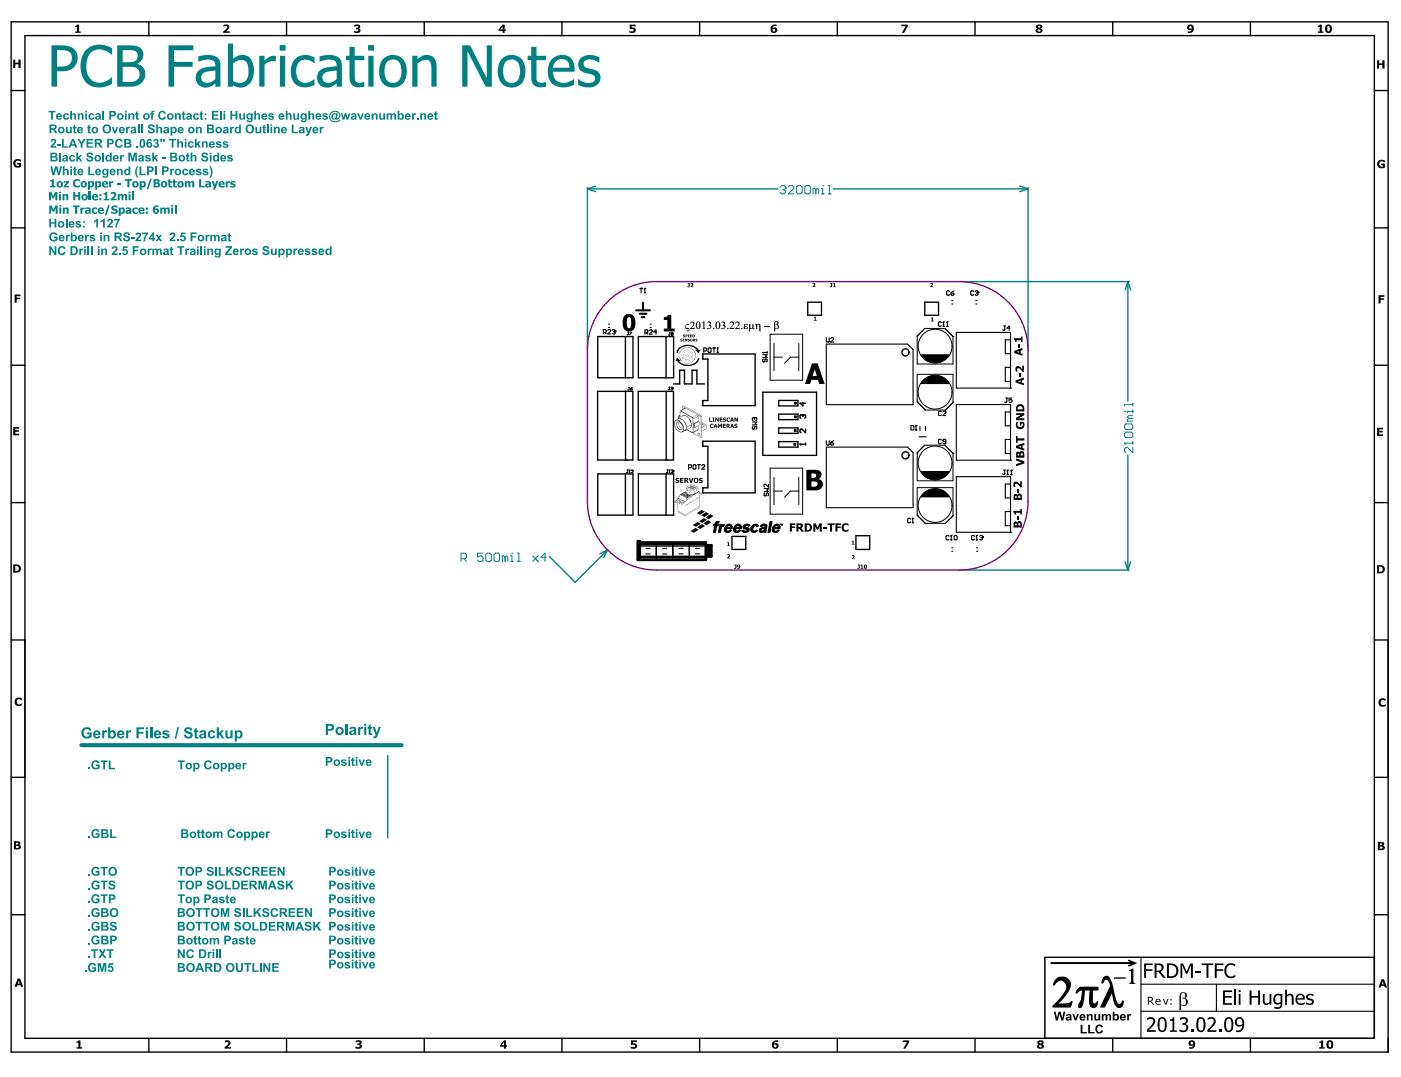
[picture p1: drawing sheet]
<svg xmlns="http://www.w3.org/2000/svg" width="273mm" height="210mm" viewBox="0 0 273 210" stroke-linecap="round" stroke-linejoin="round" font-family="sans-serif">
<g fill="#000">
<path d="M134 55.2h.4l-.1 .8h-.4v-.2h.3v-.5h-.2zM134.6 55.2h.5v.3l-.3 .3h.3v.2h-.5l.3-.6-.1-.1-.2 .1zM158.4 55.2h.5v.3l-.3 .3h.4v.2h-.6l.3-.5-.1-.2-.2 .1zM161.8 55.2h.4l-.1 .8h-.4v-.2h.3v-.5h-.2zM162.4 55.3l.3-.1v.6h.2v.2h-.5v-.2h.1v-.4h-.1zM181.3 55.2h.5v.3l-.3 .3h.4v.2h-.6l.4-.5-.2-.2-.2 .1zM129.4 61.8l.6-.1 .1-.3h.7v2.6h.7v.6h-2.1v-.6h.7v-1.6h-.7zM132.6 66.1l.4-.1v.2l-.3-.1 .3 .2-.1 .2h-.3v-.1h.3l-.3-.1zM133.1 66h.3v.1h-.2l.2 .1-.2 .2 .2 .1h-.3zM133.2 65.3l.3-.1v.2l-.2-.1 .2 .2v.2h-.4v-.1h.3l-.2-.1zM133.7 63.2l.3-.1 .4 .1-.1 .1h-.4l-.2 .2 .1 .4 .5 .1 .1 .4-.3 .2-.2-.1 .3-.1v-.3h-.5l-.2-.2zM133.5 66h.2l.1 .3v-.3h.1v.5l-.3-.3v.3h-.1z"/>
<path d="M134.1 65.2h.3l-.2 .1 .2 .1-.2 .2 .2 .1h-.3zM134 66.1l.4-.1v.2l-.2-.1 .2 .2v.2h-.4v-.1h.3l-.3-.1zM134.5 65.2h.4l-.3 .1 .3 .1-.3 .1 .3 .2h-.4zM134.6 62.8l.4-.2 .3 .2v.6l-.6 .5 .7-.1-.1 .3h-.8l.6-.9-.2-.4-.4 .3zM135.6 66.1l.3-.1v.2h-.2l.2 .1v.2h-.4v-.1h.3l-.2-.1zM136.9 62.8l.4-.2v1.4l.2 .1h-.6l.2-.1v-1.1zM137.9 62.8l.6-.1 .1 .3a.23 .23 0 0 0-.2 .3 .23 .23 0 0 0 .2 .2v.4l-.4 .2a.22 .22 0 0 1-.2 .1 .22 .22 0 0 1-.1-.3l.4 .1 .2-.2-.1-.3-.4-.1 .3-.2v-.3l-.3-.1-.1 .2zM140.6 62.8l.5-.2 .2 .4a.25 .25 0 0 0-.1 .3 .25 .25 0 0 0 .2 .2l-.2 .5-.6 .1v-.2l.4 .1 .2-.1v-.3l-.4-.2 .3-.2v-.3l-.3-.1-.2 .2zM142.3 62.7l.4-.1 .3 .3v.4l-.6 .6 .7-.1-.1 .3h-.8l.6-.9-.2-.4-.4 .3zM143.4 62.7l.4-.1 .3 .3-.1 .5-.5 .5 .7-.1-.1 .3h-.8l.6-.9-.2-.4-.4 .3zM145.1 63.2l.1-.1 .5 .1v.2l-.2-.2-.3 .1v.2l.4 .1-.4 .2 .1 .2h.2a.16 .16 0 0 1 .1-.2 .16 .16 0 0 1 .2 .2 .16 .16 0 0 1-.2 .1h-.3a.29 .29 0 0 1-.4-.2 .29 .29 0 0 1 .3-.3l-.2-.1zM146 63.1h.2v.7a.21 .21 0 0 0 .2 .2 .21 .21 0 0 0 .2-.1v-.8h.2l.1 .9 .1-.1a.18 .18 0 0 1-.1 .3 .18 .18 0 0 1-.3-.2l-.3 .1a.16 .16 0 0 0-.2 .1 .16 .16 0 0 0 .1 .2l-.1 .2-.2-.1z"/>
<path d="M147.2 63.2l.2-.1 .2 .2 .2-.2 .3 .1 .1 1.4-.2-.1v-1.2l-.4 .1v.7h-.2v-.8l-.3 .1zM149 63.5h1.1v.1h-1.1zM158.6 61.8l.4-.1v.7h.2v.1h-.6v-.1h.2v-.4h-.2zM179.4 69h5.7a2.95 2.95 0 0 1-2.2 1.7 2.61 2.61 0 0 1-1.8-.2h-.2a3.1 3.1 0 0 1-1.5-1.5zM181.4 62l.4-.2v.7h.2v.1h-.6v-.1h.2v-.4h-.2zM179.7 74.3a3.4 3.4 0 0 1 3.6-1l.3 .1a3.1 3.1 0 0 1 1.5 1.5h-5.7zM198.4 67h.3v.7h-.3zM198.7 72.7h.3v.8h-.3zM197.7 65.9h1.3v-.3h.3v1.1h-.3v-.4h-.9v.4h-.2l-.1-.3-.1-.1zM198 71.5l.3-.2 .4 .1 .5 .6v-.7h.4v1.2h-.3l-.8-.8-.3 .2 .1 .5h-.3l-.1-.5zM131.7 93.2h.7v.2h-.5l.5 .2-.1 .5-.6-.1v-.2l.5 .1-.1-.1-.4-.2zM132.5 93.1h.7v.2h-.4v.2h.4v.2h-.4v.2h.4v.2h-.7z"/>
<path d="M134.2 93.1h.3l.2 .7 .2-.7h.2l-.3 1h-.2zM136.3 93.2h.6v.2h-.4l.4 .2-.1 .5-.6-.1v-.2l.5 .1v-.1l-.5-.2zM138.5 82.7l.5-.1v.2l-.3-.1-.1 .2v.3h.4v.2l-.5-.1-.1-.2zM138.2 81.4h.2v.7h.4v.1h-.6zM138.8 81.4h.5l-.2 .1 .2 .7h-.5l.2-.1v-.6h-.2zM139.4 81.4h.3l.2 .5v-.5h.2v.8h-.2l-.3-.6v.6h-.2zM140.2 81.4h.6v.1h-.3v.2h.3v.1h-.3v.3h.3v.1h-.6zM139.9 82.6h.2l.2 .4 .2-.4h.2v.8h-.2v-.5l-.1 .3h-.2l-.1-.3v.5h-.2zM140.9 82.6h.6v.2h-.4v.1h.3v.1h-.3v.3h.4v.1h-.6zM140.9 81.5l.2-.1h.4v.2h-.4l.4 .2-.1 .4h-.5v-.3l.4 .1-.4-.2zM141.7 81.5l.2-.1h.4v.2l-.3-.1-.2 .2 .1 .3 .4-.1v.3h-.4l-.3-.1zM143.2 82.7l.5-.1v.2h-.4l.4 .2v.3l-.6 .1v-.2h.4l-.4-.2z"/>
<path d="M143.1 81.4h.3l.3 .5v-.5h.1v.8h-.2l-.3-.6v.6h-.2zM179.4 91.8h5.7a2.95 2.95 0 0 1-2.2 1.6 2.61 2.61 0 0 1-1.8-.1h-.2a3.1 3.1 0 0 1-1.5-1.5zM179.7 96.4a3.4 3.4 0 0 1 3.6-1l.3 .1a3.1 3.1 0 0 1 1.5 1.4h-5.7zM198 89.3l1.6 .6v.4l-1.6 .6v-.4l1.1-.4-1.1-.4zM198.3 95.3h.3v.7h-.3zM197.5 99.6h1.4v-.4h.3v1.1h-.3v-.4h-.9v.4h-.2l-.1-.3-.2-.1zM197.6 94l.6-.1 .6 .6v-.7h.4v1.2h-.3l-.7-.7-.4 .1 .1 .5h-.3l-.1-.3zM198.1 82.2h.4l-.2 .7 .4 .3 .5-.1 .2-.3v-.2h-.4v.3h-.2v-.7h.8l.1 .7-.3 .5-.4 .2-.7-.1-.3-.6zM198 85h.3v.4h1.3v.5h-1.3v.4h-.3zM198 80.5h1.6v.4l-1.1 .6h1.1v.4h-1.6v-.5l.9-.5h-.9zM141.7 105.7l.4-.1v.7h.2v.1h-.6v-.1h.2v-.4h-.2zM141.7 108.1h.5l.1 .3-.3 .3h.3v.1h-.6l.4-.5-.1-.1h-.3z"/>
<path d="M143.1 110h.4l-.1 .8h-.3v-.1l.2-.1v-.4h-.2zM153.9 102h1.1v.3h-.7v.3h.7v.3h-.7v.7h-.4zM158.5 102h.5l.3 .8 .4-.8h.5v1.6h-.4v-1.1l-.3 .7h-.3l-.3-.7v1.1h-.4zM160.5 102.8h.7v.2h-.7zM161.3 102h1.4v.3h-.5v1.3h-.4v-1.3h-.5zM162.8 102h1.1v.3h-.7v.3h.7v.3h-.7v.7h-.4zM164.2 102.2l.5-.2 .7 .1v.4l-.7-.2-.3 .5 .1 .4 .2 .1 .7-.2-.1 .4-.5 .2-.6-.3-.2-.4zM166 105.5l.4-.2v.7h.1v.2h-.5v-.2h.2v-.4h-.2zM166 108.2h.5v.3l-.2 .3h.3v.2h-.6l.4-.5-.1-.2-.3 .1zM167.2 110h.4l-.2 .8h-.3v-.1l.3-.1v-.4h-.2zM167.7 110.1l.4-.1v.7h.2v.1h-.6v-.1h.2v-.4h-.2zM198.3 100.6h.3v.7h-.3z"/>
<path d="M121.6 61.6l.5-.3 .5-.1a1.61 1.61 0 0 1 1.2 2.2l-.2 .7-.4 .4-.7 .1-.6-.2-.3-.3-.2-.6v-1.2zM122.3 61.9l-.1 1.1a.95 .95 0 0 0 .3 1l.3-.1 .1-.2 .1-.9a.87 .87 0 0 0-.3-1z"/>
<path d="M133 79.2l.3-.1 3.5 2v1.2l.3 .2-.1 .2 .3-.1 .4 .2v.8l-.9 .5-.1 1.2h-.3l-2.1-1.2a.81 .81 0 0 0-1.1 0 1.06 1.06 0 0 1-1.5-.6 1.21 1.21 0 0 1 .5-2l-.1-.3 .4-.3v-.9l.5-.2zM133.1 79.1l3.4 2.1 .2-.1-3.5-2zM133 79.2v.6l.5-.3zM132.8 80l2.2 1.3 .8-.5-2.2-1.2zM132.7 80.1l2.2 1.3zM132.6 80.1v1.1l-.3-.1v.4v-.2l.2 .1 .4-.3a.84 .84 0 0 1 1.3 .3 1.39 1.39 0 0 1 .2 2.1l-.4 .2 1 .6v-1.1l.3 .1 .1-.2-.4-.4v-1.2zM135 81.3l.2 .3 .8-.6-.1-.1zM132.4 81l.1-.1zM133.3 81h.1zM136 81l.1 1.1 .3 .3 .1 .3-.4 .3-.1 .8-1 .6 1.5 .9v-4zM132.4 81.5a2.2 2.2 0 0 1 1.5 1.8l.8-.5a1.65 1.65 0 0 0-1.6-1.7zM132.2 81.1h.2zM135.1 81.7l.1 .9 .8-.5v-1zM136.6 81.3v4l.1-.1v-4.1zM134 81.3l.2 .2zM132.3 81.4a.07 .07 0 0 0 .1 0 .07 .07 0 0 0-.1 0zM135 81.4l.1 .2zM131.9 81.8l.5 .1 .4-.2-.4-.1zM135.1 81.7v.9zM132.4 82a1.96 1.96 0 0 1 .8 2 1.18 1.18 0 0 0 0-1.9l-.4-.4zM133.1 81.8l.2 .2zM131.7 81.9l.6 .1zM131.6 82.1a1.56 1.56 0 0 0 1.2 2.1 1.03 1.03 0 0 0 0-1.7l-.4-.3a1.55 1.55 0 0 1 .6 1.5 .87 .87 0 0 1-1.2-.9 .4 .4 0 0 1 .1-.5 .4 .4 0 0 1 .5-.1l-.4-.2zM132.4 82a1.56 1.56 0 0 1 .6 2.1h.1a1.48 1.48 0 0 0-.6-2zM135.2 82.6l.9-.5zM135.3 82.7l.2 .6 .5-.3a.39 .39 0 0 0 .4-.2 .39 .39 0 0 0-.2-.5 .39 .39 0 0 0-.5 .2zM132 82.4a.97 .97 0 0 0 .9 1.3v-.1a1.6 1.6 0 0 1-.8-1.4zM132.3 82.3l.1 .6 .6 .6a1.24 1.24 0 0 0-.7-1.2zM136.8 82.4v.2l.2-.1zM134.7 82.4v.1zM136.8 82.7l.3-.2zM134.7 82.6l.1 .2zM135.1 82.6l.1 .1zM136.8 82.9v.4l.8-.5-.4-.2zM135.2 82.7l.2 .6 .1-.2zM134.7 82.8l.1 .1zM133.8 83.4v.4l.7-.5 .2-.4zM136.8 83.3l.1 .7 .7-.4v-.7zM135 83a.15 .15 0 0 1 .3 0 .15 .15 0 0 1-.3 0zM135.1 82.9l.2 .2zM134.7 82.9v.1zM135.1 83.3v.9l.9-.5v-.7l-.6 .4zM133.8 83.2v.1zM135.1 83.3v1zM133.8 83.3v.2zM136 84.4h.2a.25 .25 0 0 1 .2 .3 .25 .25 0 0 1-.2 .2l-.2-.1zM136 84.4v.3l.3 .2v-.2zM136.2 84.4l.1 .3z"/>
<path d="M133.6 65.2l.4 .1-.3 .4h-.1zM133.7 65.3l.2 .2z"/>
<path d="M132.2 67.9a2.71 2.71 0 0 1 3.9 .3h.4l-.3 .6-.8-.6h.4l-.2-.2a2.37 2.37 0 0 0-3.5 .5v.3h-.3zM132.4 69.3a1.6 1.6 0 0 1 3.2 0 1.6 1.6 0 0 1-3.2 0zM132.4 69.3a1.55 1.55 0 0 0 3.1 0 1.55 1.55 0 0 0-3.1 0zM132.9 69.3a1.1 1.1 0 0 1 2.2 0 1.1 1.1 0 0 1-2.2 0zM132.9 69.3a1.1 1.1 0 0 0 2.2 0 1.1 1.1 0 0 0-2.2 0zM133.3 68.7l.6-.3a.34 .34 0 0 1-.1 .4 .34 .34 0 0 1-.5-.1zM133.4 68.7a.28 .28 0 0 0 .4 .1 .28 .28 0 0 0 .1-.4zM134.3 68.5l.4 .3a.19 .19 0 0 1-.1 .3 .19 .19 0 0 1-.3-.2zM134.3 68.5a.34 .34 0 0 0 0 .4 .34 .34 0 0 0 .4 .1zM134 69a.07 .07 0 0 1 .1 0 .07 .07 0 0 1-.1 0zM134 69v.1zM133.2 69a.37 .37 0 0 1 .3 .3 .37 .37 0 0 1-.2 .4zM133.2 69l.1 .7a.35 .35 0 0 0 .2-.4 .35 .35 0 0 0-.3-.3zM133.6 69.2a.1 .1 0 0 1 .2 0 .1 .1 0 0 1-.2 0zM133.6 69.2l.2 .1zM134.2 69.3a.07 .07 0 0 1 .1 0 .07 .07 0 0 1-.1 0zM134.2 69.3a.06 .06 0 0 0 .1 0 .06 .06 0 0 0-.1 0zM134.4 69.5l.5-.1-.4 .6zM134.4 69.5l.1 .4 .3-.5zM133.9 69.5l.1 .1zM133.9 69.5a.06 .06 0 0 0 .1 0 .06 .06 0 0 0-.1 0zM131.9 69.7l.8 .7h-.4l.1 .1 .6 .4a2.22 2.22 0 0 0 3-1l.3-.1a1.85 1.85 0 0 1-1.7 1.5 2.97 2.97 0 0 1-2.7-.9l-.2-.1zM133.5 69.9a.31 .31 0 0 1 .4-.2 .31 .31 0 0 1 .1 .4zM133.5 69.9l.6 .2a.35 .35 0 0 0-.2-.3 .35 .35 0 0 0-.4 .1z"/>
<path d="M134.4 66.3a.3 .3 0 0 1 .6 0 .3 .3 0 0 1-.6 0zM134.6 66.2v.2h.2v-.2z"/>
<path d="M134.9 65.2l.5 .2-.1 .3h-.4zM135.1 65.3v.3h.1l.1-.1z"/>
<path d="M135 66l.4 .1v.2l.1 .2-.3-.2-.2 .2zM135.2 66.1v.2l.1-.1z"/>
<path d="M135.8 62.8l.3-.2 .4 .4v.7l-.3 .4h-.4l-.2-.4v-.5zM136 62.8l-.2 .8 .1 .4h.2l.2-.9-.2-.3z"/>
<path d="M139.6 62.8l.2-.2 .3 .1 .3 .3v.7l-.4 .4h-.3l-.2-.3-.1-.6zM139.8 62.8l-.1 .8a.24 .24 0 0 0 0 .4 .24 .24 0 0 0 .4 0v-1v-.2z"/>
<path d="M150.9 62.8l.2-.2h.4l.2 .2v.3a.19 .19 0 0 0-.1 .2 .19 .19 0 0 0 .2 .2v.5l-.4 .2-.3-.2-.1 .6h-.2zM151.1 62.8v1.1l.3 .1 .2-.5-.2-.2h-.2l.1-.1a.22 .22 0 0 0 .2-.3 .22 .22 0 0 0-.4-.1z"/>
<path d="M158.3 70.8h1.1l1.3 4h-1l-.3-.8h-1.3l-.2 .8h-1zM158.8 72l-.4 1.3h.8z"/>
<path d="M198.1 79.1l.5-.3h.6l.4 .5v.9h-1.6zM198.4 79.4l-.1 .4h1v-.3l-.3-.3h-.3z"/>
<path d="M197.7 68.4l1.6-.6v.4l-.4 .1v.6h.4v.4l-1.6-.5zM198.1 68.6l.5 .2v-.4z"/>
<path d="M197.9 74.1l1.7-.5v.4l-.4 .1v.5l.4 .1v.4l-1.7-.5zM198.4 74.3l.5 .2v-.3z"/>
<path d="M133.4 93.1l.7 .2v.3l-.2 .1 .4 .4h-.3l-.3-.3-.1 .3h-.2zM133.6 93.3v.3l.3-.1v-.1z"/>
<path d="M133.8 94.9a1.45 1.45 0 0 1 2.2 .1l-.3 .6 .7 .2v.3l.1-.2 .3 .1v.3a.81 .81 0 0 0-.5 1l.1 1.3-.1 .2-.3 .3-2.3 1.4-1.2-.5a.7 .7 0 0 1-.4-1v-.8l-.2-.1v-.3l-.2 .2-.1-.1-.1-.3 .5-.3v-.2l.6-.8 1.3-.7-.2-.4zM133.8 94.9a.73 .73 0 0 0 1 .6 .93 .93 0 0 0 1.1-.6l-.3-.3-.6-.1-.5 .1zM135.1 94.6h.2zM134 95l.8-.2v-.2l.8 .4-.7 .3v.2l-.5-.4zM135.2 94.6h.1zM134.4 94.6l.2 .1zM134.8 94.6l.1 .1zM134.4 94.6l.2 .1zM135.6 94.8h.1zM135.6 94.8h.1zM134 94.8l.2 .1zM134.6 94.9h.3l.2 .1-.1-.2zM134 94.9h.1zM134.8 95l.1-.1zM135.6 95h.2zM134.6 95l.3 .1 .2-.1zM135.6 95h.1zM135.2 95h.1zM134 95h.1zM134.4 95l.2 .1zM135.6 95.1l.2 .1zM134.9 95.1l.2 .1zM134.6 95.2h.2zM135.6 95.1l.1 .1zM134 95.2l.2 .1zM134 95.2h.1zM132.5 96.4l1 .5a.4 .4 0 0 0 .6 0l-.1 .1 1-.5-.6-.3a.97 .97 0 0 0 1.3-.2 .24 .24 0 0 0 .3-.2 .24 .24 0 0 0-.3-.2l-.1 .3v-.3l.3-.3v-.1a1.82 1.82 0 0 1-2.1 .1l.4 .4v.2v-.2l-.2-.1-.4 .2 .4 .2v.1l-.6-.1 1.2 .6-.7 .4zM135.1 95.4h.2zM134.4 95.4h.2zM135.2 95.4h.1zM134.8 95.4h.1zM134.4 95.4h.2zM135.2 95.8l.1-.1zM135.1 95.9l.3-.2zM136.1 95.8h.2zM134.4 95.8l.2 .1zM132.1 97.1a.57 .57 0 0 0 .6 .5l-.3 .3 .3-.1-.1 .1 .5 .1-.3 .3 .6-.3-.5-.3 .5 .3a.52 .52 0 0 1-.7 .2 .16 .16 0 0 0 .3 0 .16 .16 0 0 0 0-.3 .16 .16 0 0 0-.3 0l-.2 .3-.5-.3v.2a.81 .81 0 0 1 .1 .9v.6l.8 .4-.8-.3 .1 .1 1.3 .7 2.3-1.4 .5-.5v-2.1l.4-.4-.4 .2v-.3l-.3-.2v.2l-1.1 .6-1.3 1.2-.6-.2zM136.2 95.9l.1 .1zM135.2 96.1l.4-.2zM135.5 96.2l.5-.3zM136.3 96.1l.1 .2 .3-.3zM134.3 96l.3 .1zM135.4 96.2l.4-.2zM133.1 96.2l.4 .2 .1-.1-.1 .1 .3 .1-.2-.1 .2 .1-.1-.3 .2 .1-.5-.2-.2 .1h.1zM134.3 96l.1 .1zM133.3 96.1l.3 .2-.3 .1 .2-.2zM132.9 96.3l.2 .1v-.2zM133.8 96.4l.2-.1zM133.1 96.4l.1 .1 .1-.1zM132.8 96.4l.5 .2zM134.1 96.4l.2 .1zM133.7 96.4l.1 .1zM133.2 96.5h.3zM133.9 96.5l.3 .2-.1-.1h.2zM132.5 96.5l-.1 .4a.17 .17 0 0 0-.3 .1 .18 .18 0 0 0 .3 .2l.7 .4-.2-.2 .7 .3 1.4-1.2-1.2 .5-.1 .4h.2l-.2 .1v-.5zM133.5 96.6l.2 .1v-.2zM133.5 96.5l.1 .1zM133.3 96.6l.6 .3zM133.7 96.6l.1 .2 .1-.1zM133.9 96.8l.2-.1zM135.5 97.3l.7-.4zM134.3 97.1v-.1zM133.9 97.4l.2-.1zM131.6 97.6l.1 .1a.26 .26 0 0 1 .3-.2 .26 .26 0 0 1 .2 .3l-.2 .1 .5 .2-.2-.3 .4-.2-.3 .1 .1-.1-.4-.2zM135 97.6l.3-.1zM131.6 97.7l.1 .2 .5-.2a.27 .27 0 0 0-.3-.1 .27 .27 0 0 0-.2 .2zM133.6 98.4l1.3-.7-1.2 .8zM131.9 97.8h.1zM132.5 98.1v.2zM132.8 98.4l.1 .1zM133.4 98.4l.1 .1zM135.9 98.8l.3-.1zM134.8 99.6l1-.6zM133.8 100.2l.9-.6zM132.9 100l.2 .1zM133.1 100.1l.1 .1zM133.2 100.2l.3 .1z"/>
<path d="M135.1 93.6a.5 .5 0 0 1 1 0 .5 .5 0 0 1-1 0zM135.5 93.4v.5h.2l.1-.5-.1-.1z"/>
<path d="M139.3 82.6h.3l.2 .8h-.2v-.2l-.5 .2zM139.4 82.8v.3h.1z"/>
<path d="M142.6 81.4h.2l.3 .8h-.2l-.1-.2-.5 .2zM142.7 81.6l-.1 .3h.1z"/>
<path d="M142.6 82.6h.2l.3 .8h-.2l-.1-.2-.5 .2zM142.7 82.8l-.1 .3h.2z"/>
<path d="M141.6 82.6l.6 .1-.2 .4 .3 .3h-.2l-.2-.3-.1 .3h-.2zM141.8 82.8v.2l.2-.1v-.1z"/>
<path d="M157.2 91.6h1.8l.7 .1a.93 .93 0 0 1-.2 1.7 1.14 1.14 0 0 1 .8 1.4 1.14 1.14 0 0 1-1.4 .8h-1.7zM158.1 92.3v.8h.5a.43 .43 0 0 0 .5-.4 .43 .43 0 0 0-.5-.4zM158.1 93.8v1.1h.7l.4-.3v-.6z"/>
<path d="M197.6 96.4l.4-.1 .3 .2 .2-.3h.4l.2 .3 .1 .9h-1.7zM197.9 96.7l-.1 .3h.4l-.1-.2zM198.5 96.6v.4h.4l-.1-.4z"/>
<path d="M198.1 88.1l.3-.1 .4 .2 .2-.3h.4l.2 .4v.9h-1.6zM198.3 88.5v.3h.3v-.2a.17 .17 0 0 0-.1-.2 .17 .17 0 0 0-.2 .1zM199 88.4l-.1 .4h.4v-.4z"/>
<path d="M198 86.8l1.6-.5v.4l-.3 .1v.5l.3 .1v.4l-1.6-.5zM198.5 87.1l.5 .1v-.3z"/>
<path d="M143.7 110.1l.4-.1 .1 .2v.4l-.2 .2h-.3v-.1l.4-.1-.4-.1zM143.8 110.3a.15 .15 0 0 0 .3 0 .15 .15 0 0 0-.3 0z"/>
<path d="M152.1 102.1h.3l-.1 .3h-.2zM152.2 102.1h.2v.1v-.1h.2v.3h-.2v-.2h.1v.2h-.1v-.2v.2h-.2zM135.8 100l.6 .3 1-.6-.6-.3zM136.7 100.4l.6 .4 .9-.6-.6-.4zM137.5 100.8l.6 .4 1-.6-.6-.4zM136.2 101.6l.7 .3 .9-.6-.6-.3zM137.1 102l.6 .4 .9-.6-.6-.4zM135 102.3l.6 .4 1-.6-.6-.4zM135.8 102.8l.7 .3 .9-.6-.6-.3zM134.6 103.5l.6 .3 1-.6-.6-.3zM139 102.1h.3a.64 .64 0 0 1 .9-.5v.4l-.4 .1h.3v.5h-.3l-.3 1.2h-.6l.3-1.2h-.3zM140.2 102.1h.6v.2l.5-.2-.1 .5-.5 .2-.2 1h-.6zM148.4 103.3l.1 .1h.2l.2-.3zM148.2 102.4a.79 .79 0 0 1 .7-.4 .79 .79 0 0 1 .7 .6l-.2 1.2h-.6a.59 .59 0 0 1-.9-.3 .59 .59 0 0 1 .6-.7l.5-.1v-.2h-.2l-.2 .2h-.5zM150 101.5h.6l-.4 2.3h-.6zM141.8 102.7a.27 .27 0 0 1 .2-.2 .27 .27 0 0 1 .3 .2zM141.3 102.5a.82 .82 0 0 0 0 1.3 .82 .82 0 0 0 1.3-.3l.1-.1-.4-.3-.1 .2a.26 .26 0 0 1-.3 .1 .26 .26 0 0 1-.2-.3h1.1a.79 .79 0 0 0-.4-1 .79 .79 0 0 0-1.1 .4zM143.5 102.7h.1a.24 .24 0 0 1 .2-.2 .24 .24 0 0 1 .2 .2zM143.1 102.5a.82 .82 0 0 0 0 1.3 .82 .82 0 0 0 1.3-.3l.1-.1-.4-.3-.1 .2a.26 .26 0 0 1-.4 .1 .26 .26 0 0 1-.2-.3h1.2a.79 .79 0 0 0-.5-1 .79 .79 0 0 0-1 .4zM151.1 102.7l.4-.2 .1 .2zM150.7 102.5a.82 .82 0 0 0-.1 1.3 .82 .82 0 0 0 1.3-.3l.2-.1-.5-.2a.4 .4 0 0 1-.6 .1v-.2h1.1a.79 .79 0 0 0-.4-1 .79 .79 0 0 0-1 .4zM146.5 102.5a.83 .83 0 0 0 0 1.3 .83 .83 0 0 0 1.2-.3l.1-.1-.4-.2a.33 .33 0 0 1-.5 .1 .33 .33 0 0 1 0-.5l.4-.2 .2 .2 .5-.3-.1-.1a.88 .88 0 0 0-1.4 .1zM144.8 102.4a.5 .5 0 0 0 0 .6 .5 .5 0 0 0 .5 .2l.2 .1a.37 .37 0 0 1-.3 .1 .37 .37 0 0 1-.3-.2l-.5 .2 .1 .2a.9 .9 0 0 0 1 .2 .9 .9 0 0 0 .6-.8l-.8-.4 .3-.1 .3 .2 .4-.3v-.1a1 1 0 0 0-1.5 .1z"/>
<path d="M155.2 102h.8l.4 .2v.5l-.2 .2 .5 .7h-.5l-.4-.6h-.2v.6h-.4zM155.6 102.3v.4l.4-.1v-.3z"/>
<path d="M156.8 102h.9l.4 .2 .2 .7-.3 .5-.3 .2h-.9zM157.2 102.3v1h.3l.3-.2 .1-.4-.3-.4z"/>
<path d="M168.4 110.1h.5l.1 .5-.1 .2h-.4zM168.6 110.2v.4l.1 .1 .1-.4z"/>
<path d="M197.6 101.8l.4-.2 .3 .3 .2-.4 .4 .1 .2 .3 .1 .9h-1.7zM197.9 102.1l-.1 .3h.4l-.1-.3zM198.5 102v.4h.4l-.1-.4z"/>
<circle cx="139.1" cy="64" r=".13"/>
<circle cx="141.8" cy="64" r=".14"/>
<circle cx="144.6" cy="64" r=".13"/>
</g>
<g fill="none" stroke="#000" stroke-width=".21">
<path d="M124.7 56.2h.5M125 56.2v.9M125.5 57.1h.3M125.7 56.2h.1M125.7 56.2v.9M125.7 56.2l-.2 .2M185.1 56.8l-.2-.1h-.3l-.1 .1v.6l.1 .1 .5-.1M185.4 57.1h.4l.1 .3-.4 .1zM185.5 58.6h.2M185.5 59.2h.2M185.9 56.7l-.5 .4M189.8 56.8l-.2-.1h-.3l-.1 .1v.6l.1 .1 .5-.1"/>
<path d="M190.1 56.8l.1-.1h.3l.1 .3M190.2 58.6h.2M190.2 59.2h.2M190.3 57.1h.2M190.5 57.1l.1 .2-.1 .2-.4-.1M190.6 57h.1M190.6 57l-.1 .1M117.6 64.8h.4l.2-.1-.2-.5h-.4v.9M117.9 64.8l.3 .3M118.5 64.4l.1-.2h.3l.1 .2-.5 .7h.5M118.6 63.8h.2M118.6 63.2h.2"/>
<path d="M119.3 64.4l.1-.2h.3l.2 .3M119.6 64.7h.1M119.7 64.7l.2 .1-.2 .3-.4-.2M119.9 64.5h.1M119.9 64.5l-.2 .2M125.7 64.9h.4l.2-.2-.2-.4h-.4v.8M126 64.9l.3 .2M126.6 64.4l.1-.1h.3l.1 .1-.5 .7h.5M126.7 63.9h.2M126.7 63.2h.2M128 64.7h-.6l.4-.4v.8M137.2 68.4h.4l.1-.2-.1-.4h-.4v.9"/>
<path d="M138.2 67.8h.3l.1 .2v.5l-.1 .2-.5-.2v-.5zM138.9 67.8h.5M139.1 67.8v.9M139.7 68.7h.3M139.9 67.8h.1M139.9 67.8v.9M139.9 67.8l-.2 .2M148.6 68.7h.1M148.6 69.1h.9l-.3 .3 .3 .3h-.9M148.6 68.7h.9M148.6 68.7l.2 .1M148.8 70l-.2 .1 .2 .4 .3-.1 .1-.4 .3 .1v.3l-.2 .1"/>
<path d="M149.5 68.6v.2M161 65.8v.7l.2 .2 .4-.2v-.7M161 67.1h15.9l1.1 1v10.8h-17zM161.9 66l.1-.2h.3l.2 .2-.6 .7h.6M183.5 62.9l-.2-.2h-.2l-.2 .2v.6l.2 .1 .4-.1M183.8 63.6h.2M183.9 62.7h.1M183.9 62.7v.9M183.9 62.7l-.1 .2M184.5 63.6h.3M184.6 62.7h.1M184.6 62.7v.9"/>
<path d="M184.6 62.7l-.1 .2M186.4 64.8h10.6v10.8h-10.6zM186.4 78.8h10.6v10.9h-10.6zM195.7 63.5h.3M195.8 63.5v.8l-.1 .1-.3-.1M196.1 77.6h.3M196.2 77.6v.7l-.1 .1-.3-.1M196.8 64h-.5l.4-.5v.9M196.9 71.6h-1v2.7h1.1M197 75.6h.1M197 66.2h-1.1v2.7h1.1M197.2 77.6h-.5v.4l.2-.1 .3 .1-.1 .4-.4-.1"/>
<path d="M134.2 91.2h.4l.2-.2-.2-.4h-.4v.8M135.2 90.6h.3l.1 .1v.6l-.1 .1-.4-.1v-.6zM135.9 90.6h.6M136.2 90.6v.8M136.8 90.7l.1-.1h.3l.1 .1-.5 .7h.5M146.6 82.2h.9l-.3 .3 .3 .3h-.9M146.8 83.1l-.2 .1 .2 .5 .3-.2 .1-.4 .3 .1v.3l-.2 .2M146.9 81.4h.1M146.9 81.4l-.3 .1 .2 .4M146.9 81.4l.2 .1M147.1 81.5v.2M147.1 81.5l.1-.1 .3 .1v.3l-.2 .1"/>
<path d="M148.9 95.2h.9l-.3 .3 .3 .3h-.9M149.1 96.1l-.2 .1 .2 .4 .2-.1 .2-.4 .3 .1v.3l-.2 .1M149.8 94.4v.5l-.6-.5-.3 .1 .2 .4M161 85.9v.7l.2 .1 .4-.1v-.7M161 87.1h15.9l1.1 1.1v10.7h-17zM161.9 86.3h.4l.2 .3-.5 .1zM162.5 85.9l-.6 .4M177.6 82.9h.4l.1 .2v.6l-.1 .1h-.4zM178.4 83.8h.3M178.5 82.9h.1M178.5 82.9v.9M178.5 82.9l-.1 .2"/>
<path d="M179.2 85.1h1.3M179.3 83.1v.8M180.4 83.1v.8M183.5 85.8l-.2-.2h-.2l-.2 .2v.5l.2 .2 .4-.2M183.5 80.3l-.2-.2h-.2l-.2 .2v.6l.2 .1 .4-.1M183.8 80.3l.1-.2h.3l.1 .2-.5 .7h.5M184.3 86h-.4l-.1-.1 .1-.3h.3l.1 .2v.5l-.1 .2-.4-.2M186.4 92.9h10.6v10.8h-10.6zM195.7 91.6h.3M195.8 91.6v.8l-.1 .1-.3-.1M196.3 92.5h.2M196.4 91.6h.1"/>
<path d="M196.4 91.6v.9M196.4 91.6l-.1 .2M196.9 85.6h-1v2.8h1.1M196.9 99.7h-1v2.8h1.1M197 89.7h.1M197 80.3h-1.1v2.7h1.1M197 94.3h-1.1v2.7h1.1M197 92.5h.2M197.1 91.6h.1M197.1 91.6v.9M197.1 91.6l-.1 .2M125.9 106.9h.8"/>
<path d="M125.9 108h.8M127.9 106.8v1.3M129.1 106.9h.8M129.1 108h.8M131.2 106.8v1.3M132.3 106.9h.8M132.3 107.9h.8M134.3 106.7v1.4M135.5 106.9h.8M135.5 107.9h.8M137.5 106.7v1.4M177.5 101.2l-.2-.2h-.3l-.1 .2v.5l.1 .2 .5-.2"/>
<path d="M177.8 101.9h.2M177.9 101h.1M177.9 101v.9M177.9 101l-.1 .2M185 104.5l-.2-.1h-.3l-.1 .1v.6l.1 .1 .5-.1M185.3 105.2h.2M185.4 104.4h.1M185.4 104.4v.8M185.4 104.4l-.1 .1M185.5 106.8h.2M185.5 107.4h.2M186 104.5l.1-.1 .4 .1v.6l-.1 .1-.4-.1z"/>
<path d="M189.9 104.5l-.1-.1h-.3l-.1 .1v.6l.1 .1 .4-.1M190.2 105.2h.3M190.3 106.8h.2M190.3 107.4h.2M190.4 104.4h.1M190.4 104.4v.8M190.4 104.4l-.2 .1M190.9 104.5l.4-.1 .2 .3M191.2 104.8h.1M191.3 104.8l.2 .1-.2 .3-.4-.1M191.5 104.7h.1M191.5 104.7l-.2 .1"/>
<path d="M197 103.7h.1"/>
</g>
<path d="M124.3 105.7v3.4h13.3v-3.4h-12.9M124.3 105.5h.4v.5M124.7 106.3v2.8M137.8 106.3h.8v2.1h-.8zM138.2 106.3v2.1" fill="none" stroke="#000" stroke-width=".54"/>
<path d="M125.3 59v1.5M124 60.5h2.7M124.7 61.1h1.3M125.1 61.8h.5" fill="none" stroke="#000" stroke-width=".4"/>
<g fill="none" stroke="#000" stroke-width=".27">
<path d="M157.4 58.9h2.7v2.5h-2.7zM180.2 58.9h2.7v2.5h-2.7zM116.5 76.3h6.8v13.4h-6.8zM116.5 65.6h6.9v8h-6.9zM121.9 65.6v8M121.9 76.3v13.4M124.4 76.3h6.9v13.4h-6.9zM124.4 65.6h6.9v8h-6.9zM129.8 65.6v8M129.8 76.3v13.4M131.3 74.8h1.2v-2.6h.9v2.6h1.5v-2.6h.9v2.6h1.5M137 69h10.2v10.1h-10.2v-1h1v-8.1h-1z"/>
<path d="M148.7 76.4h10.4v12.3h-10.4zM151.8 78h3.7v1.1h-3.7zM154.9 78.4h.2v.3h-.2zM156.5 78.4v.7l-.6-.5h1.1M116.5 92.4h6.9v8h-6.9zM121.9 92.4v8M124.4 92.4h6.9v8h-6.9zM129.8 92.4v8M137 86h10.2v10.1h-10.2v-1h1v-8.1h-1zM151.8 80.7h3.7v1.1h-3.7zM151.8 83.4h3.7v1.1h-3.7zM151.8 86.1h3.7v1h-3.7z"/>
<path d="M154.8 86.5h.3v.2h-.3zM154.8 83.8h.3v.3h-.3zM154.9 81.1h.2v.3h-.2zM155.9 86.6h.1M155.9 86.6h1.1M155.9 86.6l.2 .1M156.3 80.8h.1M156.3 80.8l-.4 .2v.4l.2 .1M156.3 80.8l.2 .2M156.5 81l.1-.2 .4 .2v.4l-.2 .1M156.5 81v.2M157 83.6v.7l-.7-.7-.4 .2v.4l.2 .1"/>
<path d="M157 86.4v.3M124.7 108.4h12.9v.3h-12.9M125 106.2h12.8M125 106.4h12.8M127.9 105.7v3.5M131.1 105.7v3.4M134.3 105.7v3.4M142.7 104.5h2.6v2.6h-2.6zM166.8 104.4h2.7v2.7h-2.7z"/>
<circle cx="176.5" cy="68.7" r=".7"/>
<circle cx="176.5" cy="88.7" r=".7"/>
</g>
<g fill="none" stroke="#000" stroke-width=".19">
<path d="M122.4 64.7h.2M122.5 64.7v.5h-.3M122.5 75.5h.2M122.6 75.5v.5h-.3M122.8 64.7h.3l-.3 .6M122.9 75.8h.3v.2h-.2zM123.2 75.5l-.3 .3M130.4 75.5h.2M130.5 64.8h.1M130.5 75.5v.4h-.3M130.6 64.8v.5h-.3M130.7 75.6l.3-.1 .1 .2"/>
<path d="M130.9 75.7h.1M130.9 65.1v-.3l.3 .1-.1 .2M130.9 65.1v.3l.3-.1-.1-.2M130.9 65.1h.2M131 75.7v.3l-.3-.1M131.1 75.7h.1M131.1 75.7h-.1M150.1 65.1h6.3v9h-6.3zM150.8 66.9v5.4M150.8 69.6h1.7M155.7 66.9v5.4M155.7 69.6h-1.6l-1.2 1.2"/>
<path d="M178.8 78.3h.1M178.8 65.5l1.4-1.5h4l1.5 1.6v5.3h-6.9zM178.8 73h6.9v5.4l-1.4 1.5h-4l-1.5-1.6zM185.7 65.6h.1M122.2 91.6h.2M122.3 91.6v.5h-.2M122.6 92.1h.2M122.7 91.6h.1M122.7 91.6v.5M122.7 91.6l-.1 .1M123 91.7l.2-.1 .2 .1-.4 .4h.4M130 91.6h.2"/>
<path d="M130.1 91.6v.4h-.2M130.4 92.1h.2M130.5 91.6h.1M130.5 91.6v.5M130.5 91.6l-.1 .1M130.8 91.7l.3-.1 .1 .2M131 91.9h.1M131.1 91.9l.1 .1-.1 .1-.3-.1M131.2 91.8h.1M131.2 91.8l-.1 .1M150.1 91.2h6.3v9h-6.3zM150.8 93v5.4"/>
<path d="M150.8 95.7h1.7M155.7 93v5.4M155.7 95.7h-1.6l-1.2 1.2M178.8 88.2l1.4-1.4h4l1.5 1.5v5.4h-6.9zM178.8 95h6.9v5.5l-1.4 1.5h-4l-1.5-1.6zM185.7 88.3h.1M178.8 100.4h.1"/>
<circle cx="182.3" cy="76.4" r="3.3"/>
<circle cx="182.3" cy="67.5" r="3.3"/>
<circle cx="182.3" cy="98.5" r="3.3"/>
<circle cx="182.3" cy="90.2" r="3.3"/>
</g>
<path d="M75.6 147.2v16.1" fill="none" stroke="#008080" stroke-width=".27"/>
<path d="M15.9 145.2h62.4" fill="none" stroke="#008080" stroke-width=".81"/>
<g fill="#008080">
<path d="M18.3 43.1l.5-.5h.3v1.7h-.3v-1.2l-.5 .2z"/>
<path d="M19.6 43.1l.6-.5h.2v1.7h-.3v-1.2l-.5 .2z"/>
<path d="M21 42.8l.6-.2 .4 .3v.5l-.6 .6h.6v.3h-1.1l.8-1.1-.2-.3h-.2l-.1 .3-.3-.1z"/>
<path d="M22.2 42.6h1.2v.3l-.5 .7-.1 .7h-.3l.5-1.3h-.8z"/>
<path d="M9.6 42.6h.4v.7h.6v-.7h.4v1.7h-.4v-.7h-.6v.7h-.4z"/>
<path d="M12.8 42.6h.3v1.7h-.3z"/>
<path d="M14.8 43.2l.6-.1 .4 .3-.3 .1-.1-.2a.15 .15 0 0 0-.2-.1 .15 .15 0 0 0-.1 .2 .15 .15 0 0 0 .1 .1l.6 .4v.3l-.2 .1-.5 .1-.3-.2-.1-.2 .3-.1 .2 .2h.3v-.2l-.7-.2z"/>
<path d="M34.6 185h.4l.7 1.2v-1.2h.3v1.7h-.3l-.7-1.1v1.1h-.4z"/>
<path d="M36.5 185.2l.7-.2 .5 .3 .1 .2-.3 .1-.2-.3h-.4l-.2 .5v.5l.3 .2 .3-.1 .2-.3 .3 .1-.3 .5-.6 .1-.4-.3-.2-.8z"/>
<path d="M40.5 185.5h.3v.2l.2-.2h.3l-.1 .3h-.2l-.2 .1v.8h-.3z"/>
<path d="M42.1 185h.3v1.7h-.3z"/>
<path d="M42.8 185h.3v1.7h-.3z"/>
<path d="M34.6 174.3h1.4v.3h-.5v1.4h-.3v-1.4h-.6z"/>
<path d="M42.8 174.9l.5-.1 .5 .3h-.4l-.1-.1a.15 .15 0 0 0-.2-.1 .15 .15 0 0 0-.1 .2 .15 .15 0 0 0 .2 .1l.6 .3v.3l-.3 .2h-.5l-.2-.1-.2-.2 .4-.1 .2 .2 .3-.1-.7-.3z"/>
<path d="M44.1 174.6l.3-.3v.5h.3v.3h-.3v.7h.3v.2h-.4l-.2-.1v-.8h-.1z"/>
<path d="M67.2 187.7l.6-.2 .4 .2v.1l-.3 .1-.1-.2-.3 .1 .7 .3 .1 .3-.2 .3-.6 .1-.2-.1-.2-.3 .3-.1 .3 .3 .3-.2-.7-.3z"/>
<path d="M69.2 187.3l.4-.2v.4h.2v.3h-.2v.6l.2 .1v.2l-.4 .1-.1-.2-.1-.8h-.1z"/>
<path d="M70.5 187.5h.4l.3 .9 .3-.9h.3l-.5 1.2h-.3z"/>
<path d="M67.2 185.7l.6-.2 .4 .2v.1h-.3l-.1-.1-.3 .1 .7 .3 .1 .3-.2 .3-.6 .1-.2-.1-.2-.3 .3-.1 .3 .2 .3-.1-.7-.3z"/>
<path d="M69.2 185.3l.4-.3v.5h.2v.3h-.2v.6l.2 .1v.2l-.4 .1-.1-.2-.1-.8h-.1z"/>
<path d="M70.5 185.5h.4l.3 .9 .3-.9h.3l-.5 1.2h-.3z"/>
<path d="M67.2 175l.6-.2 .4 .2v.1h-.3l-.1-.1-.3 .1 .7 .3 .1 .3-.2 .3h-.6l-.2-.1-.2-.2 .3-.1 .3 .2 .3-.1-.7-.3z"/>
<path d="M69.2 174.6l.4-.3v.5h.2v.3h-.2v.6l.2 .1v.2h-.4l-.1-.1-.1-.8h-.1z"/>
<path d="M70.5 174.8h.4l.3 .8 .3-.8h.3l-.5 1.2h-.3z"/>
<path d="M67.2 177.6l.6-.2 .4 .3v.1h-.3l-.1-.1h-.3l.7 .4 .1 .3-.2 .2-.6 .1-.2-.1-.2-.2 .3-.1 .3 .2 .3-.1-.7-.3z"/>
<path d="M69.2 177.2l.4-.2v.5h.2v.2h-.2v.7h.2v.3h-.4l-.1-.1-.1-.9h-.1z"/>
<path d="M70.5 177.5h.4l.3 .8 .3-.8h.3l-.5 1.2h-.3z"/>
<path d="M67.2 180.3l.6-.2 .4 .2v.1l-.3 .1-.1-.1h-.3l.7 .4 .1 .3-.2 .2-.6 .1-.2-.1-.2-.3h.3l.3 .2 .3-.2-.7-.2z"/>
<path d="M69.2 179.9l.4-.2v.4h.2v.3h-.2v.7h.2v.3h-.4l-.1-.1-.1-.9h-.1z"/>
<path d="M70.5 180.1h.4l.3 .9 .3-.9h.3l-.5 1.3h-.3z"/>
<path d="M67.2 169.6l.6-.2 .4 .2v.1l-.3 .1-.1-.1h-.3l.7 .4 .1 .2-.2 .3-.6 .1-.2-.1-.2-.3h.3l.3 .2 .3-.2-.7-.2z"/>
<path d="M69.2 169.2l.4-.2v.4h.2v.3h-.2v.7h.2v.3h-.4l-.1-.1-.1-.9h-.1z"/>
<path d="M70.5 169.4h.4l.3 .9 .3-.9h.3l-.5 1.3h-.3z"/>
<path d="M67.2 172.3l.6-.2 .4 .2v.1l-.3 .1-.1-.2-.3 .1 .7 .3 .1 .3-.2 .3-.6 .1-.2-.1-.2-.3 .3-.1 .3 .3 .3-.2-.7-.2z"/>
<path d="M69.2 171.9l.4-.2v.4h.2v.3h-.2v.7h.2v.2l-.4 .1-.1-.2-.1-.8h-.1z"/>
<path d="M70.5 172.1h.4l.3 .9 .3-.9h.3l-.5 1.2h-.3z"/>
<path d="M66.5 162.2l.6-.2 .4 .3v.1h-.2l-.2-.1h-.3l.7 .4 .1 .3-.2 .3h-.6l-.2-.1-.2-.2 .4-.1 .2 .2 .3-.1-.7-.3z"/>
<path d="M68.6 161.8l.3-.2v.5h.2v.2h-.2v.7h.2l.1 .3h-.4l-.2-.1v-.9h-.2z"/>
<path d="M69.9 162.1h.3l.3 .8 .3-.8h.3l-.4 1.2h-.3z"/>
<path d="M11.2 43.7a.65 .65 0 0 1 1.3 0 .65 .65 0 0 1-1.3 0zM11.7 43.4l-.1 .4 .2 .3a.36 .36 0 0 0 .4-.4 .36 .36 0 0 0-.5-.3z"/>
<path d="M13.5 43.2l.6-.1 .3 .2 .1 .5h-.8l.2 .3 .3-.1h.3l-.1 .3-.6 .1-.3-.3-.1-.5zM13.8 43.4l-.1 .2h.5l-.1-.3z"/>
<path d="M16.2 43.1h.3v.3h-.3zM16.2 44h.3v.3h-.3z"/>
<path d="M38.8 185h.9l.3 .3 .2 .8-.3 .6h-1.1zM39.1 185.3v1.2l.6-.1 .2-.3-.1-.5-.1-.2z"/>
<path d="M41.4 185h.4v.3h-.4zM41.4 185.5h.4v1.2h-.4z"/>
<path d="M36.1 175.4a.65 .65 0 0 1 1.3 0 .65 .65 0 0 1-1.3 0zM36.6 175.1l-.1 .5 .4 .2 .2-.3-.1-.4-.3-.1z"/>
<path d="M37.7 174.8h.3v.2l.2-.2h.4l.3 .4v.5l-.2 .3h-.5l-.2-.1v.6h-.3zM38.1 175.1v.5l.2 .2 .2-.2v-.4l-.1-.2z"/>
<path d="M39.8 174.3h1l.3 .3v.4l-.2 .3-.7 .1v.6h-.4zM40.2 174.6v.5l.5-.1v-.3z"/>
<path d="M41.5 174.9l.6-.1 .3 .2 .1 1h-.3l-.1-.1-.2 .1h-.5v-.5l.4-.2a.19 .19 0 0 0 .3 0 .19 .19 0 0 0-.1-.3 .19 .19 0 0 0-.2 .1h-.4zM41.7 175.6l.1 .2 .3-.1a.18 .18 0 0 0-.1-.3 .18 .18 0 0 0-.2 .1z"/>
<path d="M45 174.9l.5-.1 .3 .2 .2 .5h-.9l.2 .3 .3-.2 .3 .1-.1 .2-.6 .1-.3-.2-.1-.4zM45.2 175.1l-.1 .2h.5l-.1-.2z"/>
<path d="M64.2 187l.9 .1 .4 .4-.1 .3-.2 .2-.7 .1v.6h-.3zM64.5 187.3v.5l.6-.1-.1-.3z"/>
<path d="M65.7 188.1a.65 .65 0 0 1 1.3 0 .65 .65 0 0 1-1.3 0zM66.1 187.8l-.1 .4 .2 .3a.36 .36 0 0 0 .4-.4 .36 .36 0 0 0-.5-.3z"/>
<path d="M68.6 187h.3v.3h-.3zM68.6 187.5h.3v1.2h-.3z"/>
<path d="M70 187h.3v.3h-.3zM70 187.5h.3v1.2h-.3z"/>
<path d="M72.1 187.6l.5-.1 .4 .2 .1 .5h-.8l.2 .3 .3-.1h.3l-.2 .3-.5 .1-.4-.2-.1-.5zM72.3 187.8v.2h.5l-.1-.2z"/>
<path d="M64.2 185h.9l.4 .5-.1 .3-.2 .2-.7 .1v.6h-.3zM64.5 185.3v.5l.6-.1-.1-.3z"/>
<path d="M65.7 186.1a.65 .65 0 0 1 1.3 0 .65 .65 0 0 1-1.3 0zM66.1 185.8l-.1 .4 .2 .3a.36 .36 0 0 0 .4-.4 .36 .36 0 0 0-.5-.3z"/>
<path d="M68.6 185h.3v.3h-.3zM68.6 185.5h.3v1.2h-.3z"/>
<path d="M70 185h.3v.3h-.3zM70 185.5h.3v1.2h-.3z"/>
<path d="M72.1 185.6l.5-.1 .4 .2 .1 .5h-.8l.2 .3 .3-.1h.3l-.2 .3-.5 .1-.4-.3-.1-.4zM72.3 185.8v.2h.5l-.2-.3z"/>
<path d="M64.2 174.3h.9l.4 .5-.1 .3-.2 .2-.7 .1v.6h-.3zM64.5 174.6v.5l.6-.1-.1-.3z"/>
<path d="M65.7 175.4a.65 .65 0 0 1 1.3 0 .65 .65 0 0 1-1.3 0zM66.1 175.1l-.1 .4 .2 .3a.36 .36 0 0 0 .4-.4 .36 .36 0 0 0-.5-.3z"/>
<path d="M68.6 174.3h.3v.3h-.3zM68.6 174.8h.3v1.2h-.3z"/>
<path d="M70 174.3h.3v.3h-.3zM70 174.8h.3v1.2h-.3z"/>
<path d="M72.1 174.9l.5-.1 .4 .2 .1 .5h-.8l.2 .3 .3-.2 .3 .1-.2 .2-.5 .1-.4-.2-.1-.4zM72.3 175.1v.2h.5l-.1-.2z"/>
<path d="M64.2 177h.9l.4 .4-.1 .4-.2 .2-.7 .1v.6h-.3zM64.5 177.3v.5l.6-.1-.1-.4z"/>
<path d="M65.7 178.1a.65 .65 0 0 1 1.3 0 .65 .65 0 0 1-1.3 0zM66.1 177.8l-.1 .4 .2 .2a.36 .36 0 0 0 .4-.4 .36 .36 0 0 0-.5-.2z"/>
<path d="M68.6 177h.3v.3h-.3zM68.6 177.5h.3v1.2h-.3z"/>
<path d="M70 177h.3v.3h-.3zM70 177.5h.3v1.2h-.3z"/>
<path d="M72.1 177.6l.5-.2 .4 .3 .1 .5h-.8l.2 .3 .3-.2 .3 .1-.2 .2-.5 .1-.4-.2-.1-.5zM72.3 177.8v.2h.5l-.1-.3z"/>
<path d="M64.2 179.7h.9l.4 .4-.1 .4-.2 .2h-.7v.7h-.3zM64.5 180v.4h.6l-.1-.4z"/>
<path d="M65.7 180.8a.65 .65 0 0 1 1.3 0 .65 .65 0 0 1-1.3 0zM66.1 180.4l-.1 .5 .2 .2a.36 .36 0 0 0 .4-.4 .36 .36 0 0 0-.5-.3z"/>
<path d="M68.6 179.7h.3v.3h-.3zM68.6 180.1h.3v1.3h-.3z"/>
<path d="M70 179.7h.3v.3h-.3zM70 180.1h.3v1.3h-.3z"/>
<path d="M72.1 180.3l.5-.2 .4 .2 .1 .6h-.8l.2 .3 .3-.2 .3 .1-.2 .2-.5 .1-.4-.2-.1-.5zM72.3 180.4v.3h.5l-.2-.3z"/>
<path d="M64.2 169h.9l.4 .4-.1 .4-.2 .2h-.7v.7h-.3zM64.5 169.2v.5h.6l-.1-.4z"/>
<path d="M65.7 170.1a.65 .65 0 0 1 1.3 0 .65 .65 0 0 1-1.3 0zM66.1 169.7l-.1 .5 .2 .2a.36 .36 0 0 0 .4-.4 .36 .36 0 0 0-.5-.3z"/>
<path d="M68.6 169h.3v.3h-.3zM68.6 169.4h.3v1.3h-.3z"/>
<path d="M70 169h.3v.3h-.3zM70 169.4h.3v1.3h-.3z"/>
<path d="M72.1 169.6l.5-.2 .4 .2 .1 .6h-.8l.2 .3 .3-.2h.3l-.2 .3-.5 .1-.4-.2-.1-.5zM72.3 169.7v.2h.5l-.1-.2z"/>
<path d="M64.2 171.6l.9 .1 .4 .4-.1 .3-.2 .2-.7 .1v.6h-.3zM64.5 171.9v.5h.6l-.1-.4z"/>
<path d="M65.7 172.7a.65 .65 0 0 1 1.3 0 .65 .65 0 0 1-1.3 0zM66.1 172.4l-.1 .4 .2 .3a.36 .36 0 0 0 .4-.4 .36 .36 0 0 0-.5-.3z"/>
<path d="M68.6 171.6h.3v.4h-.3zM68.6 172.1h.3v1.2h-.3z"/>
<path d="M70 171.6h.3v.4h-.3zM70 172.1h.3v1.2h-.3z"/>
<path d="M72.1 172.2l.5-.1 .4 .2 .1 .5h-.8l.2 .3 .3-.1h.3l-.2 .3-.5 .1-.4-.2-.1-.5zM72.3 172.4v.2h.5l-.1-.2z"/>
<path d="M63.5 161.6h1l.3 .4v.4l-.3 .2-.7 .1v.6h-.3zM63.8 161.9v.5l.6-.1v-.4z"/>
<path d="M65 162.7a.65 .65 0 0 1 1.3 0 .65 .65 0 0 1-1.3 0zM65.5 162.4l-.2 .4 .2 .2a.36 .36 0 0 0 .5-.4 .36 .36 0 0 0-.5-.2z"/>
<path d="M67.9 161.6h.3v.3h-.3zM67.9 162.1h.3v1.2h-.3z"/>
<path d="M69.3 161.6h.4v.3h-.4zM69.3 162.1h.4v1.2h-.4z"/>
<path d="M71.4 162.2l.5-.2 .4 .3 .1 .5h-.8l.2 .3 .3-.2 .3 .1-.2 .2-.5 .1-.3-.2-.1-.5zM71.7 162.4l-.1 .2h.5l-.2-.3z"/>
<path d="M63.5 141.1h1.3l.3 .6-.2 .6-1 .1v.8h-.4zM63.9 141.5v.6l.7-.2 .1-.2-.2-.2z"/>
<path d="M65.4 142.5a.8 .8 0 0 1 1.6 0 .8 .8 0 0 1-1.6 0zM65.9 142.1l-.1 .2a.43 .43 0 0 0 .5 .6 .43 .43 0 0 0 .2-.7 .39 .39 0 0 0-.6-.1z"/>
</g>
<path d="M67.5 141.1v2.1" fill="none" stroke="#008080" stroke-width=".43"/>
<g fill="#008080">
<path d="M69.8 141.7h.4v.2l.3-.3 .3 .1-.1 .4-.3-.1-.1 .2-.1 1h-.4z"/>
<path d="M71.8 141.4l.4-.3v.6h.3v.3h-.3v.9h.3l.1 .3-.4 .1-.3-.2-.1-1.1h-.1v-.3h.1z"/>
<path d="M72.6 141.7h.4l.4 1.1 .4-1.1h.4l-.6 1.8-.4 .3h-.4l-.1-.3h.4l.1-.2z"/>
<path d="M37.8 182.6l.4-.2v.4h.2v.3h-.2v.7h.2v.3h-.4l-.1-.2-.1-.8h-.1z"/>
<path d="M38.6 182.6l.4-.2v.4h.2v.3h-.2v.7h.2v.3h-.4l-.1-.2-.1-.8h-.1z"/>
<path d="M40.9 182.8h.3v.2l.5-.2a.35 .35 0 0 0 .6 0l.4 .3v1h-.3v-.8a.24 .24 0 0 0-.4-.2 .24 .24 0 0 0-.1 .4v.6h-.3v-1h-.3l-.1 1h-.3z"/>
<path d="M46.6 183l.6-.2 .4 .2v.1l-.3 .1-.1-.2-.3 .1 .7 .3 .1 .3-.2 .3-.6 .1-.2-.1-.2-.3h.4l.2 .2 .3-.2-.7-.2z"/>
<path d="M48 182.6l.3-.2v.4h.2v.3h-.2v.6l.1 .1h.1l.1 .3h-.4l-.2-.2v-.8h-.2z"/>
<path d="M34.6 148.2h1.4v.3h-.5v1.4h-.3v-1.4h-.6z"/>
<path d="M40 148.4l.5-.2 .6 .2 .1 .3-.3 .1-.1-.2-.3-.1-.3 .1-.1 .3 .1 .5 .2 .3 .4-.1 .1-.3 .4 .1-.3 .4-.6 .1-.4-.2-.2-.8z"/>
<path d="M47.3 148.7h.3v.2l.2-.2h.3l-.1 .3h-.2l-.2 .1v.8h-.3z"/>
<path d="M67.2 183l.6-.2 .4 .2v.1l-.3 .1-.1-.2-.3 .1 .7 .3 .1 .3-.2 .3-.6 .1-.2-.1-.2-.3h.3l.3 .2 .3-.2-.7-.2z"/>
<path d="M69.2 182.6l.4-.2v.4h.2v.3h-.2v.7h.2v.3h-.4l-.1-.2-.1-.8h-.1z"/>
<path d="M70.5 182.8h.4l.3 .9 .3-.9h.3l-.5 1.3h-.3z"/>
<path d="M66.5 148.2l.6-.2 .4 .2v.1l-.2 .1-.2-.2-.3 .1 .7 .3 .1 .3-.2 .3-.6 .1-.2-.1-.2-.3 .4-.1 .2 .3 .3-.2-.7-.2z"/>
<path d="M68.6 147.8l.3-.2v.4h.2v.3h-.2v.7h.2l.1 .3h-.4l-.2-.2v-.8h-.2z"/>
<path d="M69.9 148h.3l.3 .9 .3-.9h.3l-.4 1.3h-.3z"/>
<path d="M17.2 186.4h.3v.3h-.3z"/>
<path d="M17.7 185h1.4v.3h-.5v1.4h-.4v-1.4h-.5z"/>
<path d="M19.2 185h.4l.4 .5 .3-.5h.4l-.5 .8 .5 .9h-.4l-.3-.5-.4 .5h-.4l.6-.9z"/>
<path d="M20.8 185h1.4v.3h-.5v1.4h-.4v-1.4h-.5z"/>
<path d="M16.5 189.1h.4v.3h-.4z"/>
<path d="M17.3 187.9l.5-.2 .7 .1 .2 .4h-.3l-.3-.2h-.4l-.2 .3v.4l.2 .4h.4l.3-.1v-.2h-.4v-.3h.7v.7l-.7 .3-.6-.3-.3-.6z"/>
<path d="M19.1 187.7h.5l.3 1.2 .3-1.2h.5v1.7h-.3v-1.3l-.4 1.3h-.3l-.3-1.3v1.3h-.3z"/>
<path d="M21.2 187.7h.9v.3h-.7v.3h.4l.3 .4-.1 .5-.3 .2h-.4l-.3-.3v-.1h.3l.3 .2 .2-.4-.2-.3-.6 .1z"/>
<path d="M17.2 178.4h.3v.3h-.3z"/>
<path d="M18 177.2l.5-.2 .7 .1 .2 .4h-.4l-.2-.2h-.4l-.2 .3v.4l.2 .4h.4l.3-.1v-.2h-.4v-.3h.7v.7l-.7 .3-.7-.3-.2-.6z"/>
<path d="M17.2 181.1h.3v.3h-.3z"/>
<path d="M18 179.9l.5-.3 .7 .2 .2 .3-.4 .1-.2-.2h-.4l-.2 .3v.4l.2 .4h.4l.3-.1v-.2h-.4v-.3h.7v.7l-.7 .2-.7-.2-.2-.6z"/>
<path d="M21.5 179.9l.3-.2h.5l.3 .2 .1 .3h-.3l-.2-.2-.2-.1a.18 .18 0 0 0-.2 .3 .18 .18 0 0 0 .3 .1l.6 .4 .1 .3-.4 .4h-.5l-.4-.3-.1-.3h.3l.2 .3h.2l.3-.2-.9-.5-.1-.2z"/>
<path d="M17.2 175.7h.3v.3h-.3z"/>
<path d="M18 174.6l.5-.3 .7 .1 .2 .4h-.4l-.2-.2h-.4l-.2 .3v.4l.2 .4 .4 .1 .3-.2v-.2h-.4v-.3h.7v.7l-.7 .3-.7-.3-.2-.6z"/>
<path d="M19.6 174.3h1.4v.3h-.5v1.4h-.4v-1.4h-.5z"/>
<path d="M17.2 170.3h.3v.4h-.3z"/>
<path d="M18 169.2l.5-.3 .7 .2 .2 .3-.4 .1-.2-.3-.4 .1-.2 .2v.5l.2 .3 .4 .1 .3-.1v-.2h-.4v-.3h.7v.7l-.7 .2-.7-.2-.2-.6z"/>
<path d="M19.6 169h1.4v.2h-.5v1.5h-.4v-1.5h-.5z"/>
<path d="M17.2 173h.3v.3h-.3z"/>
<path d="M18 171.9l.5-.3 .7 .1 .2 .4-.4 .1-.2-.3-.4 .1-.2 .2v.4l.2 .4 .4 .1 .3-.2v-.2h-.4v-.3h.7v.7l-.7 .3-.7-.2-.2-.7z"/>
<path d="M19.6 171.6h1.4v.3h-.5v1.4h-.4v-1.4h-.5z"/>
<path d="M21.3 171.8l.4-.2 .7 .2 .1 .3h-.4l-.2-.2-.4 .1 1 .6v.4l-.2 .3-.5 .1-.5-.2-.2-.4h.3l.2 .3h.2l.4-.2-.9-.5-.1-.2z"/>
<path d="M17.2 163h.3v.3h-.3z"/>
<path d="M18 161.8l.5-.2 .7 .1 .2 .4h-.4l-.2-.2h-.4l-.2 .3v.4l.2 .4h.4l.3-.1v-.2h-.4v-.3h.7v.7l-.7 .3-.7-.3-.2-.6z"/>
<path d="M21.5 161.6h.3v1.4h.9v.3h-1.2z"/>
<path d="M9.6 40.1h.5l.3 .8 .4-.8h.4v1.6h-.4v-1.1l-.3 .7h-.2l-.3-.7v1.1h-.4z"/>
<path d="M12.2 40.5h.4v.1l.3-.2 .4 .1 .1 1.2h-.4v-.8l-.2-.2-.2 .1v.9h-.4z"/>
<path d="M14.2 40.1h1.3v.3h-.4v1.3h-.5v-1.3h-.4z"/>
<path d="M15.7 40.5h.3v.1l.5-.1v.3l-.5 .1v.8h-.3z"/>
<path d="M18 40.6l.4-.2 .5 .1v.3l-.5-.1-.2 .4 .3 .3 .4-.1v.3l-.4 .1-.5-.3-.1-.5z"/>
<path d="M21.1 40h.3l-.7 2h-.3z"/>
<path d="M21.8 40.2l.4-.2 .7 .1v.4l-.7-.2a.16 .16 0 0 0-.1 .3 .16 .16 0 0 0 .2 0l.6 .3v.6l-.4 .2-.8-.1v-.4l.3 .2h.4a.23 .23 0 0 0 0-.3 .23 .23 0 0 0-.3-.1l-.4-.3z"/>
<path d="M26 40.6l.3-.2 .6 .1v.3l-.4-.1a.38 .38 0 0 0-.3 .6 .38 .38 0 0 0 .7 0l-.1 .4-.8-.1-.2-.4z"/>
<path d="M31.2 40.5h.4v.1l.5-.2 .2 .2 .3-.2 .3 .1 .2 .2v1h-.4v-.9l-.1-.1-.3 .1v.9h-.3v-.8l-.2-.2-.2 .1v.9h-.4z"/>
<path d="M34 40h.4v1.7h-.4z"/>
<path d="M9.6 37.4h.4l.4 .8 .3-.8h.5v1.6h-.4v-1l-.3 .7h-.3l-.3-.7v1h-.3z"/>
<path d="M12.2 37.8h.4v.2l.2-.2 .4 .1 .1 1.1h-.4v-.8l-.1-.1-.2 .1v.8h-.4z"/>
<path d="M14.3 37.4h.4v.6h.5v-.6h.4v1.6h-.4v-.7h-.5v.7h-.4z"/>
<path d="M17.3 37.3h.4v1.7h-.4z"/>
<path d="M20.2 37.6h.2l.2-.2h.3v1.4h.4v.2h-1.1v-.2h.3v-.9h-.3z"/>
<path d="M21.6 37.5l.6-.1 .3 .1 .2 .4-.1 .3-.5 .5h.6v.3h-1.2v-.2l.7-.8-.1-.3-.5 .2z"/>
<path d="M22.9 37.8h.4v.2l.5-.2 .2 .2 .3-.2 .3 .1 .2 .3v.8h-.4v-.8l-.1-.1-.3 .1v.8h-.3v-.8l-.2-.1-.2 .1v.8h-.4z"/>
<path d="M25.7 37.3h.4v1.7h-.4z"/>
<path d="M38.5 161.8l.4-.2v.5h.2v.2h-.2v.7h.2v.3h-.4l-.2-.1v-.9h-.1z"/>
<path d="M39.3 161.8l.4-.2v.5h.2v.2h-.2v.7h.2v.3h-.4l-.2-.1v-.9h-.1z"/>
<path d="M41.5 162.1h.4v.1l.4-.2a.35 .35 0 0 0 .6 0l.5 .3v1h-.4v-.7a.24 .24 0 0 0-.3-.3 .24 .24 0 0 0-.1 .4v.6h-.3v-.9l-.3-.1-.1 1h-.4z"/>
<path d="M44.5 161.8l.7-.2 .5 .2 .1 .3-.3 .1-.1-.2-.4-.1-.3 .4v.5l.3 .2h.3l.2-.3 .3 .1-.3 .5h-.5l-.6-.3-.1-.6z"/>
<path d="M51.8 162.1h.3v.2l.2-.3 .3 .1-.1 .3h-.3v.9h-.4z"/>
<path d="M17.2 183.7h.3v.4h-.3z"/>
<path d="M18 182.6l.5-.3 .7 .1 .2 .4-.4 .1-.2-.3-.4 .1-.2 .2v.5l.2 .3 .4 .1 .3-.1v-.3h-.4v-.3h.7v.7l-.7 .3-.7-.2-.2-.6z"/>
<path d="M17.2 149.6h.3v.3h-.3z"/>
<path d="M18 148.4l.5-.2 .7 .1 .2 .4h-.4l-.2-.2h-.4l-.2 .3v.4l.2 .4 .4 .1 .3-.2v-.2h-.4v-.3h.7v.7l-.7 .3-.7-.3-.2-.6z"/>
<path d="M19.6 148.2h1.4v.3h-.5v1.4h-.4v-1.4h-.5z"/>
<path d="M21.2 148.2h.3v1.5h.9v.2h-1.2z"/>
<path d="M46 187.7h.3v1.2l.2 .2h.4l.1-1.4h.3v1.3l-.1 .3-.6 .2-.5-.3z"/>
<path d="M47.6 187.7h1.3v.3h-.5v1.4h-.3v-1.4h-.5z"/>
<path d="M49.2 187.7h.3v1.4h.9v.3h-1.2z"/>
<path d="M50.6 187.7h.4v1.7h-.4z"/>
<path d="M51.3 187.7h.3l.8 1.1v-1.1h.3v1.7h-.4l-.7-1.1v1.1h-.3z"/>
<path d="M53.1 187.7h1.2v.3h-.9v.4h.9v.3h-.9v.4h.9v.3h-1.2z"/>
<path d="M38.1 177h1.4v.3h-.5v1.4h-.4v-1.4h-.5z"/>
<path d="M39.6 177h1.4v.3h-.6v1.4h-.3v-1.4h-.5z"/>
<path d="M43 177h.6l.3 1.2 .3-1.2h.5v1.7h-.3v-1.3l-.4 1.3h-.3l-.3-1.3v1.3h-.4z"/>
<path d="M45.8 177.2l.4-.2h.4l.2 .1 .2 .4h-.4l-.1-.2h-.3a.2 .2 0 0 0-.1 .2 .2 .2 0 0 0 .2 .1l.5 .2 .2 .5-.2 .3-.5 .2-.5-.2-.2-.4 .3-.1 .2 .3 .2 .1 .3-.1 .1-.2-.9-.5z"/>
<path d="M47.3 177h.3v1.7h-.3z"/>
<path d="M48 177h.3v1.4h.9v.3h-1.2z"/>
<path d="M49.4 177h.4v.8l.7-.8h.5l-.7 .7 .7 1h-.5l-.4-.8-.3 .3v.5h-.4z"/>
<path d="M51.2 177.2l.3-.2h.5l.3 .2 .1 .3h-.3l-.2-.2a.24 .24 0 0 0-.4 0 .24 .24 0 0 0 0 .3 .24 .24 0 0 0 .3 0l.6 .3 .1 .5-.4 .3h-.7l-.3-.5 .3-.1 .2 .3 .2 .1 .3-.1v-.2l-.8-.4-.1-.3z"/>
<path d="M52.9 177.2l.7-.2 .5 .2 .1 .3h-.3l-.2-.2h-.3l-.3 .4v.5l.3 .2h.3l.2-.3 .3 .1-.3 .4-.5 .1-.5-.2-.2-.6z"/>
<path d="M56.2 177h1.3v.3h-.9v.4h.9v.2h-.9v.5h.9v.3h-1.3z"/>
<path d="M57.8 177h1.3v.3h-.9v.4h.8v.2h-.8v.5h.9v.3h-1.3z"/>
<path d="M59.4 177h.4l.7 1.1v-1.1h.3v1.7h-.3l-.7-1.1v1.1h-.4z"/>
<path d="M38.1 179.7h1.4v.3h-.5v1.4h-.4v-1.4h-.5z"/>
<path d="M39.6 179.7h1.4v.3h-.6v1.4h-.3v-1.4h-.5z"/>
<path d="M43 179.7h.6l.3 1.1 .3-1.1h.5v1.7h-.3v-1.4l-.4 1.4h-.3l-.3-1.4v1.4h-.4z"/>
<path d="M45.8 179.9l.4-.3 .4 .1 .2 .1 .2 .4h-.4l-.1-.2-.3-.1a.2 .2 0 0 0-.1 .3 .2 .2 0 0 0 .2 .1l.5 .1 .2 .5-.2 .4-.5 .1-.5-.1-.2-.5h.3l.2 .3h.2h.3l.1-.3-.9-.4z"/>
<path d="M49.2 179.7h.3v1.4h.9v.3h-1.2z"/>
<path d="M52.4 179.7h1.2v.3h-.9v.3h.9v.3h-.9v.5h1v.3h-1.3z"/>
<path d="M55.7 179.7h.5l.3 1.1 .3-1.1h.5v1.7h-.3v-1.4l-.3 1.4h-.3l-.4-1.4v1.4h-.3z"/>
<path d="M59.5 179.9l.4-.3 .4 .1 .3 .1 .1 .4h-.3l-.2-.2-.3-.1a.2 .2 0 0 0-.1 .3 .2 .2 0 0 0 .3 .1l.4 .1 .3 .5-.3 .4-.5 .1-.4-.1-.2-.5h.3l.1 .3h.3h.2l.1-.3-.9-.4z"/>
<path d="M61.1 179.7h.3v.7l.7-.7h.5l-.7 .6 .7 1.1h-.4l-.5-.8-.3 .3v.5h-.3z"/>
<path d="M34.6 169h1.4v.2h-.5v1.5h-.3v-1.5h-.6z"/>
<path d="M40.4 169.1l.4-.2 .7 .2 .1 .4h-.3l-.2-.3-.4 .2 .9 .5 .1 .4-.2 .3-.5 .1-.6-.2-.1-.4h.3l.2 .3h.2l.3-.2v-.1l-.9-.4-.1-.2z"/>
<path d="M41.9 169h.4v1.7h-.4z"/>
<path d="M42.6 169h.4v1.4h.9v.3h-1.3z"/>
<path d="M44.1 169h.3v.7l.7-.7h.5l-.6 .6 .6 1.1h-.4l-.5-.8-.3 .3v.5h-.3z"/>
<path d="M45.9 169.2l.3-.2h.5l.3 .1 .1 .4h-.4l-.3-.3a.21 .21 0 0 0-.3 .2 .22 .22 0 0 0 .4 .2l.4 .1 .2 .3-.1 .5-.2 .2h-.7l-.3-.3-.1-.3h.4l.1 .2 .3 .1 .3-.2-.1-.1-.8-.4z"/>
<path d="M47.6 169.2l.7-.3 .5 .3 .1 .2-.4 .1-.1-.2h-.5l-.2 .5 .1 .4 .2 .2 .4-.1 .1-.2 .4 .1-.3 .4-.6 .1-.4-.2-.2-.8z"/>
<path d="M50.9 169h1.3v.2h-.9v.4h.8v.3h-.8v.5h.9v.3h-1.3z"/>
<path d="M52.5 169h1.3v.2h-1v.4h.9v.3h-.9v.5h1v.3h-1.3z"/>
<path d="M54.1 169h.3l.7 1.1v-1.1h.4v1.7h-.4l-.7-1.2v1.2h-.3z"/>
<path d="M34.6 171.6h1.4v.3h-.5v1.4h-.3v-1.4h-.6z"/>
<path d="M40.4 171.8l.4-.2 .7 .2 .1 .3h-.3l-.2-.2-.4 .1 .9 .6 .1 .4-.2 .3-.5 .1-.6-.2-.1-.4h.3l.2 .3h.2l.3-.2v-.2l-.9-.3-.1-.2z"/>
<path d="M43.8 171.7h.4v1.4h.8v.2h-1.2z"/>
<path d="M47 171.6h1.3v.3h-.9v.4h.8v.3h-.8v.5h.9v.2h-1.3z"/>
<path d="M50.4 171.6h.5l.3 1.2 .3-1.2h.5v1.7h-.3v-1.3l-.3 1.3h-.4l-.3-1.3v1.3h-.3z"/>
<path d="M54.2 171.8l.4-.2 .7 .2 .1 .3h-.4l-.2-.2-.4 .1 1 .6v.4l-.2 .3-.5 .1-.5-.2-.2-.4h.3l.2 .3h.2l.4-.2-.1-.2-.8-.3-.1-.2z"/>
<path d="M55.7 171.6h.3v.8l.8-.8h.4l-.6 .7 .6 1h-.4l-.5-.8-.3 .3v.5h-.3z"/>
<path d="M16.1 142.1l.6-.4 .9 .2 .2 .4-.4 .1-.4-.3-.6 .2-.1 .9 .4 .3h.4l.3-.1v-.3h-.5v-.4h1v.9l-.9 .4-.8-.3-.3-.7v-.6z"/>
<path d="M19.9 142.3h.4v.3l.3-.3 .3 .1-.1 .3h-.3l-.1 .1-.1 1.1h-.4z"/>
<path d="M24.6 142.3h.4v.3l.3-.3 .3 .1-.1 .3h-.3l-.2 .1v1.1h-.4z"/>
<path d="M26.6 141.8h1.5v.3h-1.1v.5h.9v.4h-.9v.9h-.4z"/>
<path d="M68.2 141.9l.7-.3 .5 .3 .1 1.3h-.4l-.1-.1-.4 .2-.4-.2-.2-.2 .1-.3 .7-.3a.2 .2 0 0 0 .1-.3 .2 .2 0 0 0-.3 0l-.1 .2-.4-.1zM68.5 142.7l.1 .3 .3-.1a.21 .21 0 0 0 .1-.3 .21 .21 0 0 0-.4 0z"/>
<path d="M71 141.1h.4v.4h-.4zM71 141.7h.4v1.5h-.4z"/>
<path d="M34.6 182.3l1.1 .1 .2 .1 .1 .4-.3 .2 .3 .2 .1 .4-.2 .3-1.3 .1zM35 182.6v.4l.6-.1v-.2zM35 183.3v.5h.6l.1-.2-.1-.3z"/>
<path d="M36.3 183.4a.65 .65 0 0 1 1.3 0 .65 .65 0 0 1-1.3 0zM36.7 183.1l-.1 .4 .2 .3a.36 .36 0 0 0 .5-.4 .36 .36 0 0 0-.6-.3z"/>
<path d="M39.4 183.4a.64 .64 0 0 1 1.2 0 .64 .64 0 0 1-1.2 0zM39.7 183.2l.1 .5 .3 .1 .2-.2a.33 .33 0 0 0-.1-.5 .33 .33 0 0 0-.5 .1z"/>
<path d="M43.7 182.3l1 .1 .3 .3v.4l-.2 .3h-.7v.7h-.4zM44.1 182.6v.5h.5v-.4z"/>
<path d="M45.3 183l.3-.2h.4l.3 .3 .1 1h-.3l-.1-.2-.5 .2-.3-.2 .1-.4 .6-.2a.19 .19 0 0 0-.1-.3 .19 .19 0 0 0-.3 .2l-.3-.1zM45.6 183.6v.2l.2 .1 .2-.4z"/>
<path d="M48.8 183l.6-.2 .3 .2 .1 .5h-.8l.2 .3 .3-.1h.3l-.1 .3-.6 .1-.3-.2-.1-.6zM49.1 183.1l-.1 .2h.5l-.1-.2z"/>
<path d="M36.1 149.3a.65 .65 0 0 1 1.3 0 .65 .65 0 0 1-1.3 0zM36.6 149l-.1 .5 .4 .2 .2-.3-.1-.4-.3-.1z"/>
<path d="M37.7 148.7h.3v.2l.2-.2h.4l.3 .4v.5l-.2 .3h-.5l-.2-.1v.6h-.3zM38.1 149v.5l.2 .2 .2-.2v-.4l-.1-.2z"/>
<path d="M41.5 149.3a.65 .65 0 0 1 1.3 0 .65 .65 0 0 1-1.3 0zM41.8 149.3a.35 .35 0 0 0 .7 0 .35 .35 0 0 0-.7 0z"/>
<path d="M43 148.7h.3v.2l.3-.2h.3l.3 .4-.2 .7-.4 .1-.3-.1v.6h-.3zM43.4 149l-.1 .4a.33 .33 0 0 0 .5 .2 .33 .33 0 0 0 .1-.5l-.2-.2z"/>
<path d="M44.5 148.7h.3v.2l.2-.2h.4l.3 .4v.4l-.2 .4h-.4l-.3-.1v.6h-.3zM44.9 149l-.1 .5 .3 .2 .2-.2v-.4l-.1-.2z"/>
<path d="M46 148.8l.6-.1 .3 .1 .1 .6h-.8l.2 .3 .3-.2 .3 .1-.1 .2-.6 .1-.3-.1-.1-.6zM46.2 149v.2h.5l-.1-.3z"/>
<path d="M64.2 182.3l.9 .1 .4 .4-.1 .3-.2 .3h-.7v.7h-.3zM64.5 182.6v.5h.6l-.1-.4z"/>
<path d="M65.7 183.4a.65 .65 0 0 1 1.3 0 .65 .65 0 0 1-1.3 0zM66.1 183.1l-.1 .4 .2 .3a.36 .36 0 0 0 .4-.4 .36 .36 0 0 0-.5-.3z"/>
<path d="M68.6 182.3h.3v.4h-.3zM68.6 182.8h.3v1.3h-.3z"/>
<path d="M70 182.3h.3v.4h-.3zM70 182.8h.3v1.3h-.3z"/>
<path d="M72.1 183l.5-.2 .4 .2 .1 .5h-.8l.2 .3 .3-.1h.3l-.2 .3-.5 .1-.4-.2-.1-.5zM72.3 183.1v.2h.5l-.2-.2z"/>
<path d="M63.5 147.5l1 .1 .3 .4v.3l-.3 .3h-.7v.7h-.3zM63.8 147.8v.5h.6v-.4z"/>
<path d="M65 148.6a.65 .65 0 0 1 1.3 0 .65 .65 0 0 1-1.3 0zM65.5 148.3l-.2 .4 .2 .3a.36 .36 0 0 0 .5-.4 .36 .36 0 0 0-.5-.3z"/>
<path d="M67.9 147.5h.3v.4h-.3zM67.9 148h.3v1.3h-.3z"/>
<path d="M69.3 147.5h.4v.4h-.4zM69.3 148h.4v1.3h-.4z"/>
<path d="M71.4 148.2l.5-.2 .4 .2 .1 .5h-.8l.2 .3 .3-.1h.3l-.2 .3-.5 .1-.3-.2-.1-.5zM71.7 148.3l-.1 .2h.5l-.1-.2z"/>
<path d="M19.7 177l1.3 .1 .1 .4-.2 .3 .3 .4-.2 .4-1.3 .1zM20.1 177.3v.4h.5l.1-.2-.1-.2zM20.1 177.9v.5h.7l-.1-.4z"/>
<path d="M21.4 177.8a.87 .87 0 0 1 1.7 0 .87 .87 0 0 1-1.7 0zM21.8 177.4v.6l.1 .3 .2 .1h.4l.2-.5-.1-.5-.4-.1z"/>
<path d="M19.7 179.7l1.3 .1 .1 .3-.2 .4 .3 .3-.2 .5-1.3 .1zM20.1 180v.4h.5l.1-.2-.1-.2zM20.1 180.6v.5l.7-.1-.1-.3z"/>
<path d="M21.2 174.3h1l.3 .5-.2 .5-.8 .1v.6h-.3zM21.5 174.6v.5l.6-.1v-.3z"/>
<path d="M21.1 169.8a.9 .9 0 0 1 1.8 0 .9 .9 0 0 1-1.8 0zM21.6 169.4v.8l.2 .2 .4-.1 .2-.4-.1-.5-.4-.2z"/>
<path d="M19.7 161.6l1.3 .1 .1 .4-.2 .3 .3 .4-.2 .4-1.3 .1zM20.1 161.9v.4h.5l.1-.1-.1-.3zM20.1 162.6v.4h.7l-.1-.4z"/>
<path d="M11.6 40.5h.3v1.2h-.3zM11.5 40h.4v.3h-.4z"/>
<path d="M16.9 41.2l.1 .2h.3v-.3zM16.6 40.5l.7-.1 .3 .2 .1 1.1-1.1-.1v-.5l.6-.2a.25 .25 0 0 0-.1-.3 .25 .25 0 0 0-.3 .1l-.2 .1z"/>
<path d="M19.2 40.6l.3-.2 .6 .2 .2 .5h-.9v.1l.2 .2 .6-.1v.3l-.5 .1-.5-.1-.1-.4zM19.5 40.7l-.1 .2h.5l-.1-.2z"/>
<path d="M23.1 40.5h.4v.1l.5-.2 .3 .4v.6l-.4 .3-.4-.1v.5h-.4zM23.5 40.8v.6h.4v-.6z"/>
<path d="M24.9 41.2v.2h.3v-.3zM24.6 40.5l.6-.1 .3 .2 .1 1.1-1-.1-.1-.5 .7-.2-.1-.2-.5 .1z"/>
<path d="M27.1 40.6l.4-.2 .5 .2 .2 .5h-.9v.2l.2 .1 .7-.1v.3l-.6 .1-.5-.1-.2-.5zM27.4 40.7l-.1 .2h.5l-.1-.2z"/>
<path d="M28.4 40.5h.4v.4h-.4zM28.4 41.2h.4v.5h-.4z"/>
<path d="M30 40.3l.5-.3 .4 .1v.3l-.4-.1-.3 .3h.4l.3 .1 .1 .5-.1 .4-.5 .1-.5-.2-.1-.8zM30.2 41.1a.25 .25 0 0 0 .5 0 .25 .25 0 0 0-.5 0z"/>
<path d="M33.4 40.5h.3v1.2h-.3zM33.3 40h.4v.3h-.4z"/>
<path d="M11.5 37.8h.4v1.2h-.4zM11.5 37.3h.4v.3h-.4z"/>
<path d="M15.8 38.4a.65 .65 0 0 1 1.3 0 .65 .65 0 0 1-1.3 0zM16.3 38.2v.4l.2 .2 .2-.1v-.4a.23 .23 0 0 0-.1-.2 .23 .23 0 0 0-.3 .1z"/>
<path d="M18.1 38l.3-.2 .5 .1 .2 .6-.8 .1 .2 .2 .6-.1v.3l-.5 .1-.5-.1-.2-.4zM18.3 38.1v.2h.4l-.1-.3z"/>
<path d="M19.4 37.8h.4v.5h-.4zM19.4 38.6h.4v.4h-.4z"/>
<path d="M25.1 37.8h.3v1.2h-.3zM25.1 37.3h.4v.3h-.4z"/>
<path d="M35.3 161.6h1l.3 .2 .1 .3-.3 .3 .3 .2v.3l-.1 .3-1.3 .1zM35.7 161.9v.4l.6-.1v-.3zM35.7 162.6v.4h.6l.1-.1-.1-.3z"/>
<path d="M37 162.7a.65 .65 0 0 1 1.3 0 .65 .65 0 0 1-1.3 0zM37.4 162.4l-.1 .4 .2 .2a.36 .36 0 0 0 .4-.4 .36 .36 0 0 0-.5-.2z"/>
<path d="M40 162.7a.65 .65 0 0 1 1.3 0 .65 .65 0 0 1-1.3 0zM40.4 162.4v.6l.4 .1 .2-.3a.33 .33 0 0 0-.1-.4 .33 .33 0 0 0-.5 0z"/>
<path d="M46 162.7a.65 .65 0 0 1 1.3 0 .65 .65 0 0 1-1.3 0zM46.5 162.4l-.1 .4 .1 .2h.4l.1-.4a.3 .3 0 0 0-.5-.2z"/>
<path d="M47.6 162.1h.3v.2l.2-.2h.3l.4 .4v.4l-.3 .4h-.4l-.2-.1v.6h-.3zM48 162.4l-.1 .5 .3 .2 .2-.2v-.4l-.1-.2z"/>
<path d="M49 162.1h.4v.2l.1-.2h.4l.3 .4v.5l-.2 .3h-.4l-.2-.1v.6h-.4zM49.4 162.4v.5l.3 .2 .2-.2v-.4l-.2-.2z"/>
<path d="M50.5 162.3l.4-.3 .5 .3 .2 .5h-.9l.2 .3 .3-.2 .4 .1-.3 .3h-.4l-.4-.2-.1-.2zM50.8 162.4l-.1 .2h.6l-.3-.3z"/>
<path d="M19.7 182.3l1.3 .2 .1 .3-.2 .4 .3 .3-.2 .4-1.3 .2zM20.1 182.6v.4h.5l.1-.1-.1-.3zM20.1 183.3v.5l.7-.1-.1-.3z"/>
<path d="M21.5 182.3l.9 .1 .4 .4-.2 .5-.8 .1v.7h-.3zM21.8 182.6v.5h.6l-.1-.4z"/>
<path d="M34.6 187.7h1.1l.2 .2 .1 .3-.3 .3 .3 .2 .1 .3-.2 .3-1.3 .1zM35 188v.4l.6-.1v-.3zM35 188.7v.4h.6l.1-.1-.1-.3z"/>
<path d="M36.5 187.9l.6-.2 .7 .2 .2 .8-.3 .6-.6 .2-.6-.3-.2-.4v-.5zM36.8 188.1l-.1 .3v.6l.3 .1h.4l.2-.4-.1-.6-.3-.1z"/>
<path d="M38.7 187.7h.4l.7 1.7h-.4l-.1-.4h-.7l-.2 .4h-.3zM38.9 188.1l-.2 .6h.5z"/>
<path d="M40 187.7l1.2 .1 .2 .5-.2 .3-.3 .1 .6 .7h-.4l-.5-.7h-.3v.7h-.3zM40.3 188v.4l.7-.1-.1-.3z"/>
<path d="M41.7 187.7h.9l.3 .2 .3 .8-.3 .6-1.2 .1zM42.1 188v1.1h.5l.2-.3v-.6l-.3-.2z"/>
<path d="M44 188.5a.9 .9 0 0 1 1.8 0 .9 .9 0 0 1-1.8 0zM44.5 188.1l-.1 .4 .1 .5 .2 .1h.5l.2-.5-.2-.5-.4-.1z"/>
<path d="M34.6 177h1.1l.2 .2 .1 .3-.3 .3 .3 .2 .1 .3-.2 .3-1.3 .1zM35 177.3v.4l.6-.1v-.3zM35 177.9v.5h.6l.1-.1-.1-.3z"/>
<path d="M36.5 177.2l.6-.2 .7 .2 .2 .7-.3 .7-.6 .2-.6-.3-.2-.4v-.5zM36.8 177.4l-.1 .3v.5l.3 .2h.4l.2-.4-.1-.6-.3-.1z"/>
<path d="M41.3 177.2l.7-.2 .6 .3 .2 .6-.3 .7-.6 .2-.6-.3-.2-.4v-.5zM41.6 177.4l-.1 .3v.5l.3 .2 .5-.1 .1-.6-.1-.3-.4-.1z"/>
<path d="M54.5 177h1.1l.2 .2 .1 .4-.4 .4 .6 .7h-.5l-.5-.7h-.2v.7h-.4zM54.9 177.3v.4l.7-.1-.1-.3z"/>
<path d="M34.6 179.7h1.1l.2 .2 .1 .3-.3 .3 .3 .2 .1 .3-.2 .3-1.3 .1zM35 180v.4l.6-.1v-.3zM35 180.6v.5h.6l.1-.2-.1-.2z"/>
<path d="M36.5 179.9l.6-.3 .7 .3 .2 .7-.3 .7-.6 .1-.6-.2-.2-.4v-.5zM36.8 180.1l-.1 .3v.5l.3 .2 .4-.1 .2-.3-.1-.6-.3-.2z"/>
<path d="M41.3 179.9l.7-.3 .6 .3 .2 .7-.3 .7-.6 .1-.6-.2-.2-.4v-.5zM41.6 180.1l-.1 .3v.5l.3 .2 .5-.1 .1-.6-.1-.3-.4-.2z"/>
<path d="M47.2 180.5a.9 .9 0 0 1 1.8 0 .9 .9 0 0 1-1.8 0zM47.7 180.1l-.1 .4 .1 .5 .2 .1 .5-.1 .1-.4-.1-.5-.4-.2z"/>
<path d="M50.6 179.7h1l.3 .2 .2 .7-.4 .7-1.1 .1zM51 180v1.1h.6l.1-.3v-.6l-.2-.2z"/>
<path d="M54 179.7l1.3 .1 .1 .5-.5 .4 .6 .7h-.4l-.5-.7h-.3v.7h-.3zM54.3 180v.4l.7-.1-.1-.3z"/>
<path d="M58.2 179.7h.4l.7 1.7h-.4l-.2-.4h-.7l-.1 .4h-.4zM58.4 180.1l-.2 .6h.4z"/>
<path d="M36.1 169.8a.9 .9 0 0 1 1.8 0 .9 .9 0 0 1-1.8 0zM36.6 169.4v.8l.2 .2 .5-.1 .2-.3-.2-.6-.4-.2z"/>
<path d="M38.1 169h1l.3 .3v.4l-.2 .3h-.8v.7h-.3zM38.4 169.2v.5l.6-.1v-.3z"/>
<path d="M49.2 169h1l.3 .2v.5l-.4 .2 .6 .8h-.4l-.5-.7h-.3v.7h-.3zM49.5 169.2v.5h.6l.1-.2-.1-.2z"/>
<path d="M36.1 172.5a.9 .9 0 0 1 1.8 0 .9 .9 0 0 1-1.8 0zM36.6 172.1v.8l.2 .2 .5-.1 .2-.4-.2-.6-.4-.1z"/>
<path d="M38.1 171.6l1 .1 .3 .3v.4l-.2 .2-.8 .1v.6h-.3zM38.4 171.9v.5l.6-.1v-.3z"/>
<path d="M41.9 172.5a.87 .87 0 0 1 1.7 0 .87 .87 0 0 1-1.7 0zM42.3 172.1l-.1 .3 .1 .5 .3 .2 .4-.1 .2-.5-.1-.5-.5-.1z"/>
<path d="M45.3 171.6l.9 .1 .4 .2 .1 .9-.3 .5h-1.1zM45.6 171.9v1.2l.6-.1 .2-.3-.1-.5-.1-.2z"/>
<path d="M48.6 171.6l1.1 .1 .3 .1v.5l-.4 .3 .6 .7h-.4l-.6-.7h-.2v.7h-.4zM49 171.9v.5l.7-.2-.2-.3z"/>
<path d="M52.9 171.6h.3l.7 1.7h-.4l-.1-.3h-.7l-.2 .3h-.3zM53 172l-.2 .7h.5z"/>
<path d="M18.3 142.5l.7-.2 .5 .4 .1 .6h-1v.1a.29 .29 0 0 0 .3 .2 .29 .29 0 0 0 .3-.2l.4 .1-.4 .4-.4 .1-.5-.3-.2-.4zM18.7 142.7l-.1 .3h.6a.34 .34 0 0 0-.5-.3z"/>
<path d="M21.1 141.8h.4v.7l.5-.2 .5 .4 .1 .6-.3 .5-.4 .2-.4-.3v.2h-.4zM21.6 142.7l-.1 .4 .1 .4a.42 .42 0 0 0 .6-.1 .42 .42 0 0 0-.1-.5l-.2-.3z"/>
<path d="M23 142.5l.6-.2 .6 .4 .1 .6h-1.1v.1a.3 .3 0 0 0 .3 .2 .3 .3 0 0 0 .3-.2l.4 .1-.3 .4h-.5l-.5-.2-.1-.7zM23.3 142.7l-.1 .3h.7a.32 .32 0 0 0-.2-.3 .32 .32 0 0 0-.4 0z"/>
<path d="M28.4 141.8h.4v.3h-.4zM28.4 142.3h.4v1.6h-.4z"/>
</g>
<path d="M29.5 141.8v2.1" fill="none" stroke="#008080" stroke-width=".43"/>
<g fill="#008080">
<path d="M31.7 142.5l.8-.2 .3 .1 .2 .3-.4 .1-.2-.2a.18 .18 0 0 0-.2 0 .18 .18 0 0 0 0 .3l.7 .2 .2 .3-.2 .4-.5 .2-.5-.2-.3-.3 .4-.1 .3 .2a.19 .19 0 0 0 .3 .1 .19 .19 0 0 0-.1-.3l-.7-.3-.1-.2z"/>
<path d="M34.6 141.7h.3l-.5 2.3h-.3z"/>
<path d="M36.1 141.9l.4-.2 .7 .2 .3 .5h-.4l-.4-.3-.3 .1-.1 .1 1 .4 .3 .6-.4 .5-.6 .2-.5-.2-.2-.3-.1-.3h.4a.42 .42 0 0 0 .5 .4 .42 .42 0 0 0 .4-.5l-1.1-.4-.1-.5z"/>
<path d="M37.9 142.1l.4-.3v.5h.3v.4h-.3v.6a.2 .2 0 0 0 .1 .3 .2 .2 0 0 0 .2 0l.1 .3-.4 .1-.3-.2-.1-1.1h-.1v-.4h.1z"/>
<path d="M40.6 142.6l.4-.3h.4l.3 .2 .2 .3h-.4a.37 .37 0 0 0-.5 0 .37 .37 0 0 0 0 .5l.1 .2a.3 .3 0 0 0 .3 .1 .3 .3 0 0 0 .2-.3l.4 .1-.3 .4-.5 .2-.5-.2-.2-.6z"/>
<path d="M42.2 141.8h.5v1.1l.4-.6h.5l-.5 .6 .6 1h-.5l-.3-.7-.2 .2v.5h-.5z"/>
<path d="M43.9 142.3h.4v1.1l.2 .2 .4-.2v-1.1h.4v1.6h-.3v-.2l-.5 .3-.5-.3z"/>
<path d="M9.6 48h.3l.8 1.1v-1.1h.3v1.7h-.4l-.7-1.1v1.1h-.3z"/>
<path d="M11.5 48.2l.7-.3 .5 .3 .1 .3h-.4l-.1-.2h-.5l-.2 .5 .1 .4 .2 .2 .4-.1 .1-.2 .4 .1-.3 .4-.6 .1-.4-.2-.2-.8z"/>
<path d="M15.5 48.5h.3v.1l.2-.2 .3 .1-.1 .3-.3-.1-.1 .2v.8h-.3z"/>
<path d="M17.1 48h.3v1.7h-.3z"/>
<path d="M17.7 48h.4v1.7h-.4z"/>
<path d="M19.7 48.5h.3v.1l.3-.2 .5 .1 .1 1.2h-.4v-.9l-.1-.1-.3 .2-.1 .8h-.3z"/>
<path d="M21.9 48.2l.3-.2 .6 .2 .1 .5-.7 .7h.7v.3h-1.1l.1-.4 .7-.8-.2-.3-.2 .1-.1 .2h-.3z"/>
<path d="M23.2 49.4h.3v.3h-.3z"/>
<path d="M24 48h.9v.3h-.6l-.1 .3h.4l.3 .2 .1 .4-.2 .3-.3 .2h-.4l-.3-.4 .3-.1 .2 .2a.3 .3 0 0 0 .3-.4 .3 .3 0 0 0-.5-.1h-.3z"/>
<path d="M25.9 48h1.2v.3h-.9v.4h.7v.3h-.7v.7h-.3z"/>
<path d="M28.8 48.5h.3v.1l.2-.2 .3 .1-.1 .3-.2-.1-.2 .2v.8h-.3z"/>
<path d="M29.7 48.5h.3v.1l.5-.1a.22 .22 0 0 0 .3 .1 .22 .22 0 0 0 .2-.1h.3l.2 .1v1.1h-.3v-.8l-.1-.2-.3 .2v.8h-.3v-.9l-.2-.1-.2 .1-.1 .9h-.3z"/>
<path d="M33.2 48.2l.3-.2v.5h.3v.2h-.3v.7h.3l-.1 .3-.4-.1-.1-.9h-.1z"/>
<path d="M34.5 48h1.4v.3h-.5v1.4h-.4v-1.4h-.5z"/>
<path d="M36.1 48.5h.3v.1l.2-.2 .3 .1-.1 .3h-.3l-.1 .9h-.3z"/>
<path d="M39.1 48h.3v1.7h-.3z"/>
<path d="M40.4 48.5h.3v.1l.3-.2 .5 .2v1.1h-.3v-.9l-.1-.1-.4 .2v.8h-.3z"/>
<path d="M44 48h1.2v.2l-.9 1.2h.9v.3h-1.3v-.3l.9-1.1h-.8z"/>
<path d="M46.8 48.5h.3v.1l.2-.2 .3 .1-.1 .3-.2-.1-.1 .2-.1 .8h-.3z"/>
<path d="M49.2 48.6l.6-.2 .4 .4-.7-.1a.15 .15 0 0 0 0 .2 .15 .15 0 0 0 .2 0l.2 .1a.42 .42 0 0 1 .3 .6 .42 .42 0 0 1-.7 .1l-.2-.1-.2-.3h.3l.3 .2 .2-.2-.7-.2z"/>
<path d="M51.3 48.2l.4-.3 .6 .2 .2 .4h-.4l-.2-.3-.3 .1-.1 .2 1 .4-.1 .7-.6 .1-.5-.2-.2-.3 .3-.1 .2 .3h.2l.4-.2-.1-.1-.8-.4z"/>
<path d="M52.8 48.5h.3v.7a.24 .24 0 0 0 .1 .3 .24 .24 0 0 0 .3-.1l.1-.9h.3v1.2h-.3v-.2l-.2 .2h-.3l-.3-.2z"/>
<path d="M57.2 48.5h.3v.1l.2-.2 .3 .1-.1 .3h-.3l-.1 .9h-.3z"/>
<path d="M59.4 48.6l.4-.2 .6 .2 .1 .2h-.8l.7 .3 .1 .3-.1 .2-.7 .1-.2-.1-.1-.3h.3l.2 .2 .3-.2-.6-.2z"/>
<path d="M60.8 48.6l.6-.2 .4 .2v.2h-.3l-.1-.1h-.3l.7 .4 .1 .3-.2 .2-.6 .1-.3-.1-.1-.3h.3l.2 .2 .3-.2-.6-.2z"/>
<path d="M11.5 29.7h.4v1.8h-.4z"/>
<path d="M13.6 30.4l.3-.2 .6 .2 .1 .2-.3 .1-.1-.2h-.2l-.2 .2 .1 .5h.3l.1-.2 .4 .1-.3 .3-.5 .1-.3-.2-.1-.6z"/>
<path d="M14.9 29.7h.3v1l.4-.5h.4l-.4 .5 .4 .8h-.3l-.3-.6-.2 .2v.4h-.3z"/>
<path d="M16.9 29.9l.4-.2 .7 .2 .1 .4h-.3l-.2-.3-.4 .1v.2l.9 .4v.6l-.6 .2-.6-.2-.1-.4h.3l.2 .3h.2l.3-.2v-.2l-.8-.3z"/>
<path d="M19.9 29.7h.4v1.8h-.4z"/>
<path d="M23.4 30.2h.3v.2l.2-.2 .3 .1-.1 .2-.3 .1-.1 .9h-.3z"/>
<path d="M25 29.7h.5l.3 1.2 .3-1.2h.6v1.8h-.3v-1.4l-.4 1.4h-.3l-.4-1.4v1.4h-.3z"/>
<path d="M28.3 30.4l.7-.2 .4 .3-.7-.1a.15 .15 0 0 0 0 .3 .15 .15 0 0 0 .2 0h.2a.42 .42 0 0 1 .2 .6 .42 .42 0 0 1-.6 .2l-.3-.1-.2-.3h.4l.3 .2 .2-.2-.7-.2-.1-.2z"/>
<path d="M29.7 29.7h.3v1l.4-.5h.4l-.4 .5 .4 .8h-.3l-.3-.6-.2 .2v.4h-.3z"/>
<path d="M31.6 30.7h.7v.3h-.7z"/>
<path d="M36.4 30l.3-.2v.4h.2v.3h-.2v.7h.2l.1 .3h-.4l-.2-.1v-.9h-.2z"/>
<path d="M37.1 29.7h.4v.7l.3-.2 .4 .2 .1 1.1h-.4v-1l-.1-.1-.3 .3v.8h-.4z"/>
<path d="M39.3 29.9l.4-.2h.4l.3 .2 .2 .4h-.4l-.1-.3h-.3a.2 .2 0 0 0-.2 .3 .2 .2 0 0 0 .3 .1l.5 .1 .2 .5-.2 .4-.5 .1-.5-.1-.2-.5h.3l.2 .3h.2l.3-.1 .1-.2-.9-.4z"/>
<path d="M44.3 30.4l.4-.2 .5 .1 .2 .2h-.8l.5 .3a.44 .44 0 0 1 .2 .6 .44 .44 0 0 1-.7 .1l-.4-.4h.4l.2 .1a.18 .18 0 0 0 .2 0 .18 .18 0 0 0 0-.2 .18 .18 0 0 0-.2 0l-.4-.2z"/>
<path d="M9.8 32.4h.4l.2 1.2 .3-1.2h.5l.3 1.2 .2-1.2h.4l-.5 1.7h-.3l-.4-1.2-.3 1.2h-.4z"/>
<path d="M12.2 32.4h.4v.7l.3-.2 .4 .1 .1 1.1h-.4v-.8l-.1-.2-.3 .2v.8h-.4z"/>
<path d="M14.4 32.7l.3-.3v.5h.2v.3h-.2v.7h.2l.1 .2-.4 .1-.2-.2v-.8h-.1z"/>
<path d="M17.2 32.4h.3v1.5h.9v.2h-1.2z"/>
<path d="M22.8 32.9h.3v.2l.3-.2 .5 .1v1.1h-.3v-.8l-.2-.2-.3 .3v.7h-.3z"/>
<path d="M26.7 32.4h.2l-.3 .9 .1 .6 .2 .7h-.3l-.3-1 .1-.7z"/>
<path d="M27.2 32.4h.3v1.5h.9v.2h-1.2z"/>
<path d="M30.2 32.4h.4v1.7h-.4z"/>
<path d="M33.2 32.9h.3v.2l.2-.2h.3l-.1 .3-.4 .1v.8h-.3z"/>
<path d="M35.7 33l.6-.1 .4 .3-.4 .1-.1-.2h-.2l-.1 .4a.27 .27 0 0 0 .1 .4 .27 .27 0 0 0 .4-.2h.3l-.3 .4-.4 .1-.3-.2-.2-.4z"/>
<path d="M38.2 33l.6-.1 .5 .3-.4 .1-.1-.2a.15 .15 0 0 0-.2-.1 .15 .15 0 0 0-.1 .2 .15 .15 0 0 0 .2 .1l.6 .4v.2l-.3 .2-.5 .1-.3-.2-.1-.2 .4-.1 .2 .2 .3-.1-.8-.3z"/>
<path d="M39.6 33.1l.3-.2 .6 .1 .1 .2h-.8l.8 .3v.3l-.1 .3-.6 .1-.3-.2-.1-.2 .3-.1 .2 .2 .3-.1-.6-.3-.2-.2z"/>
<path d="M40.8 32.4l.3 .1 .3 1-.3 1.1h-.3l.3-.9z"/>
<path d="M12.9 24.7h.3v.9l.1 .2 .3-.2 .1-.9h.3v1.3h-.3v-.2l-.3 .2-.4-.1-.1-.2z"/>
<path d="M14.3 24.5l.4-.2v.4h.2v.3h-.2v.7h.2v.3h-.4l-.1-.1-.1-.9h-.1z"/>
<path d="M17.1 24.5l.4-.2v.4h.2v.3h-.2v.7h.2v.3h-.4l-.2-.2v-.8h-.1z"/>
<path d="M21.8 24.7h.3l.3 .9 .3-.9h.4l-.5 1.3h-.4z"/>
<path d="M24.6 24.7h.3v.2l.2-.2 .3 .1-.1 .3-.2-.1-.2 .1v.9h-.3z"/>
<path d="M26.9 24.3h.3v1.7h-.3z"/>
<path d="M27.5 24.3h.4v1.7h-.4z"/>
<path d="M28.9 24.4l.3-.1h.5l.3 .1 .1 .4h-.3l-.1-.2-.2-.1a.22 .22 0 0 0-.3 .3 .22 .22 0 0 0 .3 .1l.6 .3v.6l-.4 .2-.6-.1-.3-.5h.3l.1 .2 .3 .1 .3-.1v-.2l-.9-.4-.1-.3z"/>
<path d="M30.5 24.3h.3v.6l.3-.2 .4 .2 .1 1.1h-.3v-.8l-.2-.2-.3 .1v.9h-.3z"/>
<path d="M38.2 24.7h.3v.2l.3-.2 .5 .2v1.1h-.3v-.8a.27 .27 0 0 0-.4-.2 .27 .27 0 0 0-.1 .4v.6h-.3z"/>
<path d="M44.8 24.7h.3v.2l.3-.2 .2 .1-.1 .3h-.3v.9h-.4z"/>
<path d="M49.8 24.7h.3l.1 1.1 .4-.2v-.9h.3v1.3h-.3v-.2l-.3 .2-.4-.1z"/>
<path d="M51.3 24.5l.3-.2v.4h.2v.3h-.2v.7h.2v.3h-.3l-.2-.2v-.8h-.2z"/>
<path d="M52.1 24.3h.3v1.7h-.3z"/>
<path d="M53.4 24.7h.3v.2l.3-.2 .5 .1v1.2h-.3v-.9l-.2-.1-.3 .1v.9h-.3z"/>
<path d="M56.9 24.3h.3v1.4h.9v.3h-1.2z"/>
<path d="M59.5 24.7h.3l.3 .9 .3-.9h.4l-.5 1.5-.3 .3h-.4v-.3h.3l.1-.2z"/>
<path d="M62.3 24.7h.3v.2l.2-.2 .3 .1-.1 .3h-.3l-.1 .9h-.3z"/>
<path d="M9.4 21.6h1.4v.3h-.5v1.4h-.3v-1.4h-.6z"/>
<path d="M12.5 22.2l.5-.1 .4 .3-.3 .1-.1-.2h-.2l-.2 .4a.26 .26 0 0 0 .2 .4 .26 .26 0 0 0 .3-.2h.4l-.2 .4h-.6l-.2-.1-.2-.3z"/>
<path d="M13.7 21.6h.3v.6l.3-.1 .5 .1v1.1h-.3v-.9l-.2-.1-.3 .2v.8h-.3z"/>
<path d="M15.2 22.1h.3v.2l.3-.2 .4 .1 .1 1.1h-.3v-.8l-.2-.2-.3 .2v.8h-.3z"/>
<path d="M17.4 22.2l.6-.1 .3 .2 .1 .2h-.3l-.1-.1-.3-.1-.1 .3 .1 .5h.3l.1-.2h.3l-.2 .4h-.5l-.3-.1-.2-.7z"/>
<path d="M20 21.6h.3v1.7h-.3z"/>
<path d="M25 22.1h.3v.2l.4-.2 .4 .1 .1 1.1h-.4v-.9l-.1-.1-.3 .2v.8h-.4z"/>
<path d="M26.5 21.8l.3-.2v.5h.3v.3h-.3v.7h.3l-.1 .2-.5-.1v-.8h-.1z"/>
<path d="M29.5 21.7l.3-.1h.3v.2l-.3 .1v.2h.2v.3h-.2v.9h-.3v-.9h-.2z"/>
<path d="M31 21.8l.6-.2 .6 .2 .1 .3-.3 .1-.2-.3h-.2l-.3 .1-.1 .4 .1 .5 .2 .2 .4-.1 .1-.3 .3 .1-.2 .4-.6 .1-.5-.2-.2-.8z"/>
<path d="M34.1 22.1h.3v.2l.3-.2 .5 .1v1.1h-.3v-.9l-.2-.1-.3 .2v.8h-.3z"/>
<path d="M35.6 21.8l.3-.2v.5h.2v.3h-.2v.7h.2v.2l-.5-.1v-.8h-.2z"/>
<path d="M37.8 22.2l.5-.1 .5 .3-.3 .1-.2-.2h-.2l-.1 .4a.28 .28 0 0 0 .1 .4 .28 .28 0 0 0 .4-.2h.3l-.2 .4h-.5l-.3-.1-.2-.4z"/>
<path d="M39 21.8l.4-.2v.5h.2v.3h-.2v.6l.2 .1v.2h-.4l-.1-.1-.1-.8h-.1z"/>
<path d="M41.3 21.6h1.3v.3h-.9v.4h.8v.3h-.8v.5h.9v.2h-1.3z"/>
<path d="M42.9 21.6h.3v1.7h-.3z"/>
<path d="M44.9 21.6h.3v.7h.7v-.7h.4v1.7h-.4v-.7h-.7v.7h-.3z"/>
<path d="M46.6 22.1h.4v.7a.24 .24 0 0 0 .1 .3 .24 .24 0 0 0 .3-.1v-.9h.3v1.2h-.3v-.2l-.2 .2h-.3l-.2-.1z"/>
<path d="M49.6 21.6h.3v.6l.3-.1 .4 .1 .1 1.1h-.3v-.8l-.2-.2-.3 .2v.8h-.3z"/>
<path d="M52.4 22.2l.5-.1 .5 .3h-.3l-.2-.1a.15 .15 0 0 0-.2-.1 .15 .15 0 0 0-.1 .2 .15 .15 0 0 0 .2 .1l.6 .3v.3l-.3 .2h-.5l-.2-.1-.1-.2 .3-.1 .2 .2 .3-.1-.7-.3z"/>
<path d="M55.7 21.6h.3v.6l.3-.1 .5 .1v1.1h-.3v-.9l-.1-.1-.3 .1-.1 .9h-.3z"/>
<path d="M57.2 22.1h.3v.8l.1 .2 .3-.1 .1-.9h.3v1.2h-.3v-.2l-.3 .2-.5-.1z"/>
<path d="M60.1 21.6h.3v.6l.3-.1 .5 .1v1.1h-.3v-.9l-.1-.1-.4 .2v.8h-.3z"/>
<path d="M62.9 22.2l.6-.1 .4 .2v.1h-.3l-.1-.1-.4 .1 .8 .3 .1 .3-.2 .3h-.6l-.3-.1-.1-.2 .3-.1 .2 .2 .3-.1-.6-.3z"/>
<path d="M66.4 22.1h.3l.3 .8 .2-.8h.3l.2 .8 .3-.8h.3l-.4 1.2h-.4l-.2-.8-.2 .8h-.3z"/>
<path d="M69.6 22.1h.4l.3 .8 .3-.8h.3l-.5 1.2h-.3z"/>
<path d="M72.4 22.1h.4v.2l.3-.2 .4 .1 .1 1.1h-.3l-.1-.9-.1-.1-.3 .2v.8h-.4z"/>
<path d="M73.9 22.1h.3v.8l.2 .2 .3-.1v-.9h.3v1.2h-.3v-.2l-.3 .2-.4-.1z"/>
<path d="M75.4 22.1h.3v.1l.5-.1a.27 .27 0 0 0 .5 0l.5 .2v1h-.3v-.8l-.2-.2-.3 .3v.7h-.3v-.7a.25 .25 0 0 0-.3-.3 .25 .25 0 0 0-.1 .4v.6h-.3z"/>
<path d="M80.3 22.1h.3v.2l.2-.2h.3l-.1 .3-.3 .1-.1 .8h-.3z"/>
<path d="M81.3 23h.3v.3h-.3z"/>
<path d="M81.9 22.1h.3v.2l.3-.2 .5 .1 .1 1.1h-.4v-.9l-.2-.1-.2 .2-.1 .8h-.3z"/>
<path d="M84.7 21.8l.4-.2v.5h.2v.3h-.2v.7h.2v.2h-.4l-.2-.1v-.8h-.1z"/>
<path d="M9.8 35.1h.2l.1-.2h.4v1.4h.3v.2h-1v-.2h.3v-.9h-.3z"/>
<path d="M12.4 35.3h1v.3l-.5 .7h.5v.2h-1v-.2l.6-.7h-.6z"/>
<path d="M14.4 35.1l.5-.2 .7 .1v.4l-.6-.2-.3 .4v.3l.1 .3 .4 .1 .4-.3v.4l-.6 .2-.6-.3-.2-.7z"/>
<path d="M21.3 35.3h.4v.2l.4-.2v.4h-.4v.8h-.4z"/>
<path d="M22.9 35.7h.7v.3h-.7z"/>
<path d="M24.3 34.9h1.4v.3h-.5v1.3h-.4v-1.3h-.5z"/>
<path d="M29.3 34.8h.3l-.7 2.1h-.3z"/>
<path d="M32.8 35h.4v.3h.4v.3h-.4v.6l.4 .1v.2l-.7-.1-.1-.8h-.1z"/>
<path d="M33.8 35h.3v.3h.4v.3h-.4v.6l.4 .1v.2h-.6l-.1-.2v-.7h-.2z"/>
<path d="M36 35.3h.4v.1l.4-.1 .3 .2 .3-.2h.3l.2 .4v.8h-.4v-.8l-.2-.1-.2 .1v.8h-.4v-.8l-.1-.1-.2 .1v.8h-.4z"/>
<path d="M38.8 34.9h.4v1.3h.7v.3h-1.1z"/>
<path d="M41.2 35.3h.5l.2 .8 .2-.8h.4l-.6 1.7h-.4l.2-.5z"/>
<path d="M44 35.3h.4v.2l.4-.2v.4h-.4v.8h-.4z"/>
<path d="M44.9 35.5l.4-.2 .6 .1v.3l-.4-.2-.2 .1 .6 .4-.1 .5-.4 .1-.5-.1v-.4l.3 .2 .3-.1-.6-.3z"/>
<path d="M10 27.3l.3-.2 .5 .1 .1 .5-.6 .8h.7v.3h-1.2l.2-.4 .6-.7-.1-.4-.2 .1-.1 .2h-.4z"/>
<path d="M11.2 28h.7v.3h-.7z"/>
<path d="M12.1 27.1h.3v1.4h.9v.3h-1.2z"/>
<path d="M15.1 27.1h.4l.4 .7 .4-.7h.4l-.6 1v.7h-.4v-.7z"/>
<path d="M16.9 27.1h1.2v.3h-.9v.3h.9v.3h-.9v.5h1v.3h-1.3z"/>
<path d="M22.6 27.3l.5-.3 .7 .3 .1 .3h-.3l-.2-.2-.3-.1-.2 .2-.1 .3v.5l.3 .2 .3-.1 .2-.2 .3 .1-.3 .4-.6 .1-.4-.2-.2-.8z"/>
<path d="M26.6 28.5h.3v.3h-.3z"/>
<path d="M30 27.3l.2-.2h.4l.3 .2v.3a.22 .22 0 0 0-.2 .2 .22 .22 0 0 0 .2 .2l.1 .4-.2 .3-.4 .1-.4-.1-.2-.3 .4-.1 .1 .2h.2l.1-.3-.1-.2h-.2v-.2l.3-.1v-.3l-.2-.1-.2 .3-.3-.1z"/>
<path d="M33 27.1h1.3v.3h-.5v1.4h-.3v-1.4h-.5z"/>
<path d="M34.5 27.1h.4v.6l.3-.2 .4 .2 .1 1.1h-.4v-.9l-.1-.1-.3 .1v.9h-.4z"/>
<path d="M36.8 27.7l.5-.2 .5 .4-.4 .1-.1-.2h-.2l-.1 .4a.26 .26 0 0 0 .1 .3 .26 .26 0 0 0 .4-.2l.3 .1-.2 .3-.6 .1-.2-.1-.2-.4z"/>
<path d="M38 27.1h.3v.9l.4-.4h.4l-.4 .4 .5 .8h-.4l-.3-.6-.2 .2v.4h-.3z"/>
<path d="M39.3 27.6h.3v.1l.4-.2 .4 .2 .1 1.1h-.4v-.7a.27 .27 0 0 0-.3-.3 .27 .27 0 0 0-.1 .4v.6h-.4z"/>
<path d="M42.1 27.7l.7-.2 .4 .3-.4 .1-.1-.1a.15 .15 0 0 0-.2-.1 .15 .15 0 0 0-.1 .2 .15 .15 0 0 0 .2 .1l.6 .3-.1 .3-.2 .2h-.5l-.3-.2-.1-.2h.3l.3 .2 .3-.1-.1-.1-.6-.2z"/>
<path d="M43.4 27.7l.4-.2 .6 .2 .1 .1h-.8l.7 .4 .1 .3-.1 .2-.7 .1-.2-.2-.1-.2h.3l.2 .2 .3-.2-.6-.2z"/>
<path d="M9.7 45.6l.5-.3 .7 .1 .3 .4h-.4l-.2-.2h-.4l-.2 .3v.4l.1 .4h.5l.3-.1v-.2h-.4v-.3h.7v.7l-.7 .3-.5-.2-.4-.6z"/>
<path d="M12.9 45.8h.2v.2l.3-.2h.3l-.1 .3-.3-.1-.1 .2v.8h-.3z"/>
<path d="M16.6 45.8h.3v.2l.2-.2h.3l-.1 .3h-.3l-.1 .9h-.3z"/>
<path d="M17.5 45.9l.6-.1 .4 .3h-.3l-.1-.1a.15 .15 0 0 0-.2 0 .15 .15 0 0 0-.1 .2l.7 .2 .1 .3-.2 .3h-.6l-.3-.1-.1-.2 .3-.1 .3 .2 .2-.1-.7-.4z"/>
<path d="M20.2 45.8h.3v.2l.3-.2 .5 .1v1.1h-.3v-.9l-.1-.1-.4 .2v.8h-.3z"/>
<path d="M24.1 45.5l.3-.2h.5l.3 .2 .1 .3h-.3l-.2-.2a.24 .24 0 0 0-.4 0 .24 .24 0 0 0 0 .3 .24 .24 0 0 0 .3 0l.6 .3 .1 .5-.4 .3h-.7l-.3-.5 .3-.1 .2 .3 .2 .1 .3-.1v-.2l-.8-.4-.2-.2z"/>
<path d="M25.6 46.2h.7v.4h-.7z"/>
<path d="M26.5 45.5l.3-.2 .6 .1 .1 .3v.3l-.6 .7h.6v.3h-1.1l.1-.4 .7-.8-.2-.2h-.2l-.1 .2h-.3z"/>
<path d="M27.7 45.3h1.1v.3l-.5 .9v.5h-.3v-.1l.2-.7 .3-.6h-.8z"/>
<path d="M30.3 45.8h.4l.2 .3 .3-.3h.4l-.4 .6 .4 .6h-.4l-.3-.4-.2 .4h-.4l.5-.6z"/>
<path d="M33.2 45.5l.6-.2 .3 .3v.5l-.6 .6h.7v.3h-1.2l.1-.3 .7-.8-.1-.3h-.2l-.1 .2h-.3z"/>
<path d="M34.5 46.7h.3v.3h-.3z"/>
<path d="M35.3 45.3h.8v.3h-.6v.3h.2l.4 .2 .1 .4-.1 .4-.3 .1h-.4l-.3-.4h.3l.2 .2a.3 .3 0 0 0 .3-.4 .3 .3 0 0 0-.5-.1l-.3-.1z"/>
<path d="M37.1 45.3h1.2v.3h-.8v.4h.7v.3h-.7v.7h-.4z"/>
<path d="M40.1 45.8h.3v.2l.2-.2h.3l-.1 .3-.2-.1-.2 .2v.8h-.3z"/>
<path d="M41 45.8h.3v.1l.5-.1a.33 .33 0 0 0 .5 0l.5 .2v1h-.3v-.8l-.2-.2-.2 .2v.8h-.4v-.9l-.1-.1-.3 .2v.8h-.3z"/>
<path d="M44.5 45.5l.3-.2v.5h.2v.2h-.2v.7h.2v.3l-.5-.1v-.9h-.2z"/>
<path d="M16.7 9.8a4.2 4.2 0 0 1 5.1-.4v1.3l-1.3-.8a2.58 2.58 0 0 0-3.6 2.4l-.1 .6a2.69 2.69 0 0 0 3.5 3.1l1.5-.9v1.3l-1.2 .5-1.3 .2a3.5 3.5 0 0 1-3.6-3.8v-.5a4.6 4.6 0 0 1 1-3z"/>
<path d="M32.8 8.8h4.9v1h-3.8v2.3h3.6v.9h-3.6v3.9h-1.1z"/>
<path d="M50.5 10.9h1.1v.9a2.44 2.44 0 0 1 2.2-.9v1.1l-.4-.1a2.46 2.46 0 0 0-1.8 .7v4.3h-1.1z"/>
<path d="M57.5 11.5a3.3 3.3 0 0 1 3.8-.3v1.1l-1-.5a1.89 1.89 0 0 0-1.9 .3 1.89 1.89 0 0 0-.7 1.9 1.96 1.96 0 0 0 1.2 2 1.96 1.96 0 0 0 2.3-.6l.1 1.2-.8 .3-.9 .1a2.74 2.74 0 0 1-2.9-3.2 3.3 3.3 0 0 1 .8-2.3z"/>
<path d="M68.1 9.1h1v1.8h1.9v.8h-1.9v3a1.1 1.1 0 0 0 .9 1.4l1-.1v.9h-.3a1.85 1.85 0 0 1-2.6-1.8v-3.4h-.7v-.8h.7z"/>
<path d="M80.3 10.9h1.1v.6a2.06 2.06 0 0 1 2.3-.7 2.06 2.06 0 0 1 1.4 2v4.1h-1v-3.8l-.2-.8a1.1 1.1 0 0 0-1.6-.5l-.9 .6v4.5h-1.1z"/>
<path d="M90.1 8.8h1.5l3.3 6.4v-6.4h1v8.1h-1.2l-3.6-6.9v6.9h-1z"/>
<path d="M103.5 9.1h1.1v1.8h1.8v.8h-1.8v2.9a1.08 1.08 0 0 0 1 1.5l.8-.1v.9l-.6 .1a1.73 1.73 0 0 1-2.3-1.9v-3.4h-.7v-.8h.7z"/>
<path d="M113.2 11.3l.3-.2a3.7 3.7 0 0 1 3.3 .1v1a2.28 2.28 0 0 0-3-.2 .95 .95 0 0 0 .2 1 .95 .95 0 0 0 .9 .4 2.57 2.57 0 0 1 2 1.1 2.03 2.03 0 0 1-2.5 2.5l-.9-.1-.8-.4v-1.1l.9 .5 1.1 .3a1.16 1.16 0 0 0 1.2-.6 .99 .99 0 0 0-1.1-1.2l-.3-.1a1.78 1.78 0 0 1-1.7-1 1.78 1.78 0 0 1 .4-2z"/>
<path d="M30.2 142.5l.6-.2 .5 .4 .1 .6h-1v.1a.29 .29 0 0 0 .3 .2 .29 .29 0 0 0 .3-.2l.4 .1-.4 .4h-.5l-.4-.2-.1-.7zM30.5 142.7l-.1 .3h.6a.32 .32 0 0 0-.2-.3 .32 .32 0 0 0-.3 0z"/>
<path d="M39 142.5l.4-.2 .7 .2 .2 1.4h-.4l-.1-.2-.4 .3-.5-.2-.1-.3 .1-.3 .6-.2a.2 .2 0 0 0 .2-.3 .2 .2 0 0 0-.3 0l-.2 .1h-.3zM39.3 143.3l.1 .4 .3-.2a.2 .2 0 0 0 .1-.3 .21 .21 0 0 0-.4 .1z"/>
<path d="M45.8 142.3h.3v.3l.2-.2 .5-.1 .3 .2 .2 .4-.1 .5-.2 .4-.4 .2-.4-.3v.8h-.4zM46.2 142.8v.4a.38 .38 0 0 0 .4 .4 .38 .38 0 0 0 .2-.6l-.2-.4z"/>
<path d="M13.7 48h1l.3 .2 .2 .9-.4 .5-1.1 .1zM14.1 48.3v1.1h.6l.1-.4v-.5l-.2-.2z"/>
<path d="M16.4 48h.3v.3h-.3zM16.4 48.5h.3v1.2h-.3z"/>
<path d="M19.1 48h.3v.3h-.3zM19.1 48.5h.3v1.2h-.3z"/>
<path d="M27.3 49.1a.64 .64 0 0 1 1.2 0 .64 .64 0 0 1-1.2 0zM27.6 48.8l.1 .6h.3l.2-.2a.33 .33 0 0 0-.1-.4 .33 .33 0 0 0-.5 0z"/>
<path d="M31.9 48.6l.6-.2 .3 .2 .2 1.1h-.4v-.1l-.3 .1-.4-.1-.1-.4 .5-.2a.19 .19 0 0 0 .2-.1 .19 .19 0 0 0 0-.3 .19 .19 0 0 0-.3 .1l-.1 .1h-.3zM32.1 49.3l.1 .2 .4-.2a.17 .17 0 0 0-.1-.2 .17 .17 0 0 0-.2 .1z"/>
<path d="M37.1 48.6l.6-.2 .4 .2 .1 1.1h-.4v-.1l-.3 .1-.4-.1-.1-.4 .4-.2a.2 .2 0 0 0 .3-.1 .2 .2 0 0 0-.1-.3 .2 .2 0 0 0-.3 .2h-.3zM37.3 49.2l.1 .2 .1 .1 .2-.1 .1-.3z"/>
<path d="M38.4 48h.3v.3h-.3zM38.4 48.5h.3v1.2h-.3z"/>
<path d="M39.7 48h.4v.3h-.4zM39.7 48.5h.4v1.2h-.4z"/>
<path d="M41.9 48.6l.3-.2 .5 .2v-.1h.3v1.2l-.2 .4-.6 .1-.3-.1-.1-.3 .5 .2 .4-.2v-.3l-.5 .2-.3-.2-.1-.5zM42.2 48.8l-.1 .3a.31 .31 0 0 0 .5 .3 .31 .31 0 0 0 0-.5l-.1-.2z"/>
<path d="M45.5 48.6l.6-.2 .3 .2 .1 .6h-.8l.2 .3 .3-.2 .3 .1-.1 .2-.6 .1-.3-.2-.1-.6zM45.8 48.8l-.1 .2h.5l-.2-.3z"/>
<path d="M47.7 49.1a.64 .64 0 0 1 1.2 0 .64 .64 0 0 1-1.2 0zM48.1 48.8l-.1 .5 .4 .1 .2-.2-.1-.4-.3-.1z"/>
<path d="M54.3 48.5h.3v.1l.2-.1h.3l.4 .4-.2 .7-.5 .1-.2-.1v.6h-.3zM54.7 48.8l-.1 .4a.33 .33 0 0 0 .5 .1 .33 .33 0 0 0-.1-.5z"/>
<path d="M55.7 48.5h.3v.1l.2-.1h.4l.3 .5-.1 .6-.5 .1-.2-.1v.6h-.4zM56.1 48.8v.4l.3 .3 .2-.2v-.4l-.2-.2z"/>
<path d="M58.2 48.6l.5-.2 .4 .2 .1 .6h-.8l.2 .3 .3-.2 .3 .1-.2 .2-.5 .1-.3-.2-.2-.6zM58.4 48.8v.2h.5l-.2-.3z"/>
<path d="M62.2 48.6l.5-.2 .4 .2 .1 .6h-.8l.2 .3 .3-.2 .3 .1-.2 .2-.5 .1-.3-.2-.2-.5zM62.4 48.8v.2l.5-.1a.25 .25 0 0 0-.2-.2 .25 .25 0 0 0-.3 .1z"/>
<path d="M63.5 48.6l.3-.2 .5 .2v-.6h.3v1.7h-.3v-.2l-.3 .2-.4-.1-.2-.4zM63.8 48.8v.5l.2 .2 .2-.2 .1-.3a.26 .26 0 0 0-.2-.3 .26 .26 0 0 0-.3 .1z"/>
<path d="M9.8 29.7l1 .1 .3 .1 .1 .4-.3 .2 .3 .2v.4l-.1 .3-1.3 .1zM10.2 30v.4l.6-.1v-.2zM10.2 30.7v.5h.6l.1-.2-.1-.3z"/>
<path d="M12.3 30.3l.6-.1 .2 .1 .2 1.2h-.3l-.1-.2-.2 .2-.5-.1v-.5l.7-.2-.2-.3-.2 .2-.3-.1zM12.5 31v.2l.2 .1 .2-.4z"/>
<path d="M18.4 30.8a.65 .65 0 0 1 1.3 0 .65 .65 0 0 1-1.3 0zM18.8 30.6v.3a.32 .32 0 0 0 .4 .3 .32 .32 0 0 0 .1-.5l-.2-.2z"/>
<path d="M20.7 30.3l.5-.1 .2 .2v-.7h.4v1.8h-.4v-.2l-.5 .2-.2-.2-.2-.5zM20.9 30.5v.6l.3 .1 .2-.2v-.4l-.2-.2z"/>
<path d="M22.1 30.4l.6-.2 .3 .2 .2 .6h-.9l.2 .2 .3-.1h.3l-.1 .3-.6 .1-.3-.2-.1-.5zM22.4 30.5l-.1 .2h.5l-.2-.3z"/>
<path d="M27.1 30.4l.6-.2 .3 .2 .1 1.1h-.3l-.1-.2-.2 .2-.5-.1-.1-.3 .1-.2 .7-.2-.2-.3-.2 .2-.3-.1zM27.3 31l.1 .3 .3-.2a.15 .15 0 0 0 0-.2 .15 .15 0 0 0-.2 .1z"/>
<path d="M33.2 29.7h.8l.4 .2 .1 .4-.2 .2 .3 .4-.2 .5-1.2 .1zM33.5 30v.4l.7-.1-.1-.2zM33.5 30.7v.5h.6l.1-.2-.1-.3z"/>
<path d="M34.8 30.8a.65 .65 0 0 1 1.3 0 .65 .65 0 0 1-1.3 0zM35.3 30.5l-.1 .6 .4 .1 .1-.5-.2-.2z"/>
<path d="M40.9 29.7h.3v.4h-.3zM40.9 30.2h.3v1.3h-.3z"/>
<path d="M41.6 30.4l.3-.2 .5 .2v-.7h.3v1.8h-.3v-.2l-.3 .2-.4-.1-.2-.4zM41.9 30.6v.5a.36 .36 0 0 0 .5-.2 .36 .36 0 0 0-.3-.5z"/>
<path d="M43.1 30.4l.5-.2 .4 .2 .1 .6h-.8l.1 .2 .3-.1h.4l-.2 .3-.5 .1-.4-.2-.1-.5zM43.3 30.5v.2h.5l-.2-.3z"/>
<path d="M13.7 32.4h.3v.3h-.3zM13.7 32.9h.3v1.2h-.3z"/>
<path d="M15.2 33l.6-.1 .3 .2 .1 .5h-.8l.2 .3 .3-.1h.3l-.1 .3-.6 .1-.3-.3-.1-.5zM15.5 33.2l-.1 .2h.5a.26 .26 0 0 0-.2-.3 .26 .26 0 0 0-.2 .1z"/>
<path d="M18.7 33l.5-.1 .4 .2 .1 .5h-.8l.2 .3 .3-.1h.3l-.2 .3-.5 .1-.3-.3-.2-.4zM18.9 33.2v.2h.5l-.2-.3z"/>
<path d="M20 33.1l.3-.2 .5 .2v-.2h.3v1.3l-.2 .4h-.6l-.3-.2-.1-.2 .5 .2 .4-.2v-.3l-.3 .2-.5-.1-.1-.3zM20.3 33.3l.1 .5 .2 .1 .2-.3a.31 .31 0 0 0-.1-.4 .31 .31 0 0 0-.4 .1z"/>
<path d="M21.5 33.1l.5-.2 .4 .2 .1 .5h-.8l.2 .3 .3-.1h.3l-.2 .3-.5 .1-.3-.2-.1-.3zM21.7 33.2v.2h.5l-.2-.3z"/>
<path d="M24.3 33.1l.3-.2 .5 .1v-.6h.3v1.7h-.3v-.1l-.5 .2-.3-.2-.1-.3zM24.6 33.3l-.1 .4 .2 .2 .3-.1 .1-.4a.28 .28 0 0 0-.2-.3 .28 .28 0 0 0-.3 .2z"/>
<path d="M28.7 32.4h.9l.3 .4v.3l-.2 .3-.7 .1v.6h-.3zM29 32.7v.5l.5-.1v-.3z"/>
<path d="M31.6 32.4h1l.3 .5-.2 .5-.8 .1v.6h-.3zM31.9 32.7v.5l.6-.1-.1-.3z"/>
<path d="M34 33.5a.65 .65 0 0 1 1.3 0 .65 .65 0 0 1-1.3 0zM34.5 33.2l-.1 .4 .2 .3a.36 .36 0 0 0 .4-.4 .36 .36 0 0 0-.5-.3z"/>
<path d="M37 33l.5-.1 .3 .2 .2 .5h-.8l.2 .3 .2-.1h.4l-.2 .3-.5 .1-.4-.3-.1-.5zM37.2 33.2v.2h.5a.26 .26 0 0 0-.2-.3 .26 .26 0 0 0-.3 .1z"/>
<path d="M9.7 24.3l1.2 .1 .2 .4-.2 .3-.3 .1 .6 .8h-.4l-.5-.7h-.3v.7h-.3zM10 24.6v.4l.7-.1-.1-.3z"/>
<path d="M11.3 25.4a.65 .65 0 0 1 1.3 0 .65 .65 0 0 1-1.3 0zM11.8 25l-.2 .5 .2 .2a.36 .36 0 0 0 .5-.4 .36 .36 0 0 0-.5-.3z"/>
<path d="M15.2 24.9l.5-.2 .3 .2 .2 .6h-.8l.1 .3 .3-.2h.4l-.2 .3-.5 .1-.4-.2-.1-.6zM15.4 25.1v.1h.5l-.3-.2z"/>
<path d="M17.8 25.4a.65 .65 0 0 1 1.3 0 .65 .65 0 0 1-1.3 0zM18.2 25.1v.3a.32 .32 0 0 0 .4 .3 .32 .32 0 0 0 .2-.5l-.2-.2z"/>
<path d="M20.2 24.5l.5-.3 .7 .3 .3 .7-.4 .7-.5 .1-.6-.2-.2-.4v-.5zM20.4 24.7l-.1 .3 .1 .5 .3 .2 .5-.1 .1-.3-.1-.6-.3-.2z"/>
<path d="M23.3 24.9l.6-.2 .3 .2 .1 .6h-.8l.2 .3 .3-.2h.3l-.1 .3-.6 .1-.3-.2-.1-.6zM23.5 25.1v.1h.5l-.1-.2z"/>
<path d="M25.5 24.9l.3-.2 .6 .1 .2 1.2h-.3l-.1-.2-.2 .2-.5-.1v-.5l.7-.2-.2-.2-.2 .1h-.3zM25.8 25.5v.2l.2 .1 .2-.4z"/>
<path d="M32 24.9l.6-.2 .3 .2 .1 1.1h-.3l-.1-.2-.2 .2-.5-.1v-.5l.4-.2a.19 .19 0 0 0 .3 0 .19 .19 0 0 0-.1-.3 .19 .19 0 0 0-.2 .1l-.1 .1h-.3zM32.2 25.5l.1 .3 .3-.2a.17 .17 0 0 0-.1-.2 .17 .17 0 0 0-.2 .1z"/>
<path d="M33.3 24.7h.2v.2l.3-.2h.3l.4 .5-.2 .7-.5 .1-.2-.2v.7h-.3zM33.6 25.1v.4a.33 .33 0 0 0 .5 .1 .33 .33 0 0 0 0-.5l-.2-.1z"/>
<path d="M34.8 24.9l.5-.2 .4 .2 .1 .6h-.8l.2 .3 .3-.2h.3l-.2 .3-.5 .1-.4-.2-.1-.5zM35 25.1v.1h.5l-.2-.2z"/>
<path d="M36.7 25.4a.64 .64 0 0 1 1.2 0 .64 .64 0 0 1-1.2 0zM37 25.1l.1 .5 .3 .1 .2-.2a.33 .33 0 0 0-.1-.5 .33 .33 0 0 0-.5 .1z"/>
<path d="M40.3 24.3h1.1l.2 .1 .1 .4-.3 .3 .3 .1 .1 .4-.2 .3-1.3 .1zM40.7 24.6v.4l.6-.2v-.2zM40.7 25.2v.5h.6l.1-.2-.1-.3z"/>
<path d="M42 25.4a.65 .65 0 0 1 1.3 0 .65 .65 0 0 1-1.3 0zM42.4 25l-.1 .5 .2 .2 .4-.1v-.4a.3 .3 0 0 0-.5-.2z"/>
<path d="M43.6 24.9l.6-.2 .3 .2 .1 1.1h-.3l-.1-.2-.2 .2-.4-.1-.2-.4 .5-.3a.2 .2 0 0 0 .3-.1 .2 .2 0 0 0-.2-.2 .2 .2 0 0 0-.2 .2h-.3zM43.8 25.5v.3l.3-.1a.17 .17 0 0 0 .1-.3 .17 .17 0 0 0-.3 .1z"/>
<path d="M45.8 24.9l.3-.2 .5 .2v-.6h.3v1.7h-.3v-.2l-.3 .2-.4-.1-.2-.4zM46.1 25.1v.4l.2 .3 .3-.2v-.4a.26 .26 0 0 0-.2-.2 .26 .26 0 0 0-.3 .1z"/>
<path d="M47.8 25.1a.9 .9 0 0 1 1.8 0 .9 .9 0 0 1-1.8 0zM48.3 24.7v.8l.2 .2 .5-.1 .2-.3-.2-.6-.4-.2z"/>
<path d="M52.7 24.3h.4v.3h-.4zM52.7 24.7h.4v1.3h-.4z"/>
<path d="M54.9 24.9l.5-.2 .4 .3 .1 .5h-.8l.2 .3 .3-.2h.3l-.2 .3-.5 .1-.3-.2-.1-.3zM55.1 25.1v.1h.5l-.2-.2z"/>
<path d="M58.4 24.9l.6-.2 .3 .2 .1 1.1h-.3l-.1-.2-.2 .2-.5-.1v-.5l.4-.2a.19 .19 0 0 0 .3 0 .19 .19 0 0 0-.1-.3 .19 .19 0 0 0-.3 .1l-.3 .1zM58.6 25.5v.2l.2 .1 .2-.1v-.3z"/>
<path d="M61.1 24.9l.5-.2 .3 .2 .2 .6h-.9l.2 .3 .3-.2h.3l-.1 .3-.6 .1-.3-.2-.1-.5zM61.3 25l-.1 .2h.5l-.1-.2z"/>
<path d="M11.1 22.2l.5-.1 .4 .2 .1 .5h-.8l.2 .3 .3-.2 .3 .1-.2 .2-.5 .1-.4-.2-.1-.4zM11.3 22.4v.2h.5l-.1-.2z"/>
<path d="M16.6 21.6h.4v.3h-.4zM16.6 22.1h.4v1.2h-.4z"/>
<path d="M18.6 22.3l.3-.2h.4l.3 .3 .1 .9h-.3l-.1-.1-.5 .1-.2-.1v-.4l.6-.3a.19 .19 0 0 0-.1-.2 .19 .19 0 0 0-.2 .2l-.3-.1zM18.9 22.9v.2h.2l.2-.4z"/>
<path d="M21.3 21.6h1l.3 .4v.3l-.2 .3-.7 .1v.6h-.4zM21.7 21.9v.5l.5-.1v-.3z"/>
<path d="M22.8 22.7a.65 .65 0 0 1 1.3 0 .65 .65 0 0 1-1.3 0zM23.3 22.4l-.1 .4 .1 .3 .4-.1 .1-.4a.3 .3 0 0 0-.5-.2z"/>
<path d="M24.4 21.6h.3v.3h-.3zM24.4 22.1h.3v1.2h-.3z"/>
<path d="M27.9 22.7a.65 .65 0 0 1 1.3 0 .65 .65 0 0 1-1.3 0zM28.3 22.4v.5l.3 .2 .2-.3-.1-.4-.3-.1z"/>
<path d="M32.6 22.7a.65 .65 0 0 1 1.2 0 .65 .65 0 0 1-1.2 0zM33 22.4l-.1 .5 .4 .2 .2-.3-.1-.4-.3-.1z"/>
<path d="M36.4 22.2l.6-.1 .3 .1 .1 1.1h-.3v-.1l-.3 .1h-.4l-.1-.4 .4-.3a.2 .2 0 0 0 .3-.1 .2 .2 0 0 0-.2-.3 .2 .2 0 0 0-.2 .3l-.3-.1zM36.6 22.9l.1 .2h.3a.17 .17 0 0 0 0-.3 .17 .17 0 0 0-.3 0z"/>
<path d="M39.9 22.1h.3v.3h-.3zM39.9 23h.3v.3h-.3z"/>
<path d="M43.6 21.6h.3v.3h-.3zM43.6 22.1h.3v1.2h-.3z"/>
<path d="M48.1 22.2l.3-.1 .5 .1v-.1h.3v1.2l-.1 .4-.6 .1-.4-.1v-.3l.5 .2 .3-.1v-.4l-.5 .2-.3-.2-.1-.4zM48.4 22.4v.3a.32 .32 0 0 0 .4 .3 .32 .32 0 0 0 .1-.5l-.2-.2z"/>
<path d="M51.1 22.2l.5-.1 .4 .1 .1 .6h-.8l.2 .3 .2-.2 .4 .1-.2 .2-.5 .1-.4-.2-.1-.5zM51.3 22.4v.2h.5a.26 .26 0 0 0-.2-.3 .26 .26 0 0 0-.3 .1z"/>
<path d="M54.4 22.2l.6-.1 .3 .2 .1 .5h-.8l.2 .3 .3-.2 .3 .1-.1 .2-.6 .1-.3-.2-.1-.4zM54.7 22.4l-.1 .2h.5l-.1-.2z"/>
<path d="M58.7 22.2l.3-.1 .5 .1v-.1h.3v1.3l-.2 .3-.6 .1-.4-.2v-.2l.5 .2 .3-.1v-.4l-.4 .2-.4-.2v-.5zM59 22.4l-.1 .4 .1 .2a.33 .33 0 0 0 .4-.3 .33 .33 0 0 0-.4-.3z"/>
<path d="M61.6 22.3l.6-.2 .3 .2 .1 .5h-.8l.2 .3 .3-.2 .3 .1-.2 .3h-.5l-.3-.1-.1-.3zM61.9 22.4l-.1 .2h.5l-.2-.3z"/>
<path d="M64.4 22l.3-.3 .5-.1 .8 .2 .2 .2 .1 .5-.3 .7-1.1 .1-.3-.2v-.3l.3-.7h.4l.2 .1v-.1h.4l-.2 .8a.15 .15 0 0 0 .1 .2 .15 .15 0 0 0 .2-.2l.1-.5-.2-.4-.4-.2-.6 .1-.5 .7v.6l.3 .3 .9 .1 .8-.3-.4 .4-.3 .1-1.1-.1-.4-.4-.1-.4 .1-.5zM65 22.4l-.1 .6 .3 .1 .3-.6-.2-.2z"/>
<path d="M68.5 22.2l.6-.1 .3 .1 .1 1.1h-.3v-.1l-.3 .1h-.4l-.1-.5 .4-.2a.2 .2 0 0 0 .3 0 .2 .2 0 0 0-.1-.3 .2 .2 0 0 0-.2 .1h-.4zM68.7 22.9l.1 .2h.3a.17 .17 0 0 0 0-.3 .17 .17 0 0 0-.3 0z"/>
<path d="M71.2 22.2l.5-.1 .4 .2 .1 .5h-.8l.1 .3 .3-.2 .4 .1-.2 .2-.5 .1-.4-.2-.1-.4zM71.4 22.4v.2h.4v-.2z"/>
<path d="M77.5 21.6h.3v.6l.5-.1 .3 .1 .1 .7-.2 .4h-.4l-.3-.1v.1h-.3zM77.9 22.4v.5l.2 .2 .2-.1 .1-.3a.28 .28 0 0 0-.2-.4 .28 .28 0 0 0-.3 .1z"/>
<path d="M79 22.2l.6-.1 .3 .2 .2 .5h-.9l.2 .3 .3-.2 .3 .1-.2 .3h-.5l-.3-.1-.1-.5zM79.3 22.4l-.1 .2h.5l-.2-.3z"/>
<path d="M83.4 22.2l.6-.1 .3 .2 .2 .5h-.9l.2 .3 .3-.2 .3 .1-.2 .3h-.5l-.3-.1-.1-.5zM83.7 22.4l-.1 .2h.5l-.2-.3z"/>
<path d="M11 35.9a.66 .66 0 0 1 1.3 0 .66 .66 0 0 1-1.3 0zM11.5 35.6v.7h.3v-.7z"/>
<path d="M15.7 35.9a.65 .65 0 0 1 1.3 0 .65 .65 0 0 1-1.3 0zM16.1 35.6l.1 .7h.3v-.7z"/>
<path d="M17.1 35.3h.4v.1l.5-.1 .3 .4v.6l-.3 .2h-.5v.5h-.4zM17.5 35.6v.7h.1a.36 .36 0 0 0 .4-.2 .36 .36 0 0 0-.1-.4z"/>
<path d="M18.5 35.3h.4v.1l.5-.1 .3 .3v.7l-.4 .2h-.4v.5h-.4zM18.9 35.6v.7h.1a.36 .36 0 0 0 .4-.2 .36 .36 0 0 0-.1-.4z"/>
<path d="M20 35.4l.3-.1 .6 .1 .2 .6h-.9l.2 .3 .6-.2v.4l-.5 .1-.4-.2-.2-.4zM20.3 35.6l-.1 .2h.5l-.1-.3z"/>
<path d="M25.7 35.9a.65 .65 0 0 1 1.3 0 .65 .65 0 0 1-1.3 0zM26.2 35.7v.4l.2 .2 .2-.1v-.4a.23 .23 0 0 0-.1-.2 .23 .23 0 0 0-.3 .1z"/>
<path d="M27.2 35.3h.4v.1l.5-.1 .3 .3-.1 .8-.3 .1h-.4v.5h-.4zM27.6 35.6v.7l.3-.1 .1-.5z"/>
<path d="M29.9 34.9h.8l.4 .2v.3l-.2 .2 .3 .3-.2 .5-1.1 .1zM30.3 35.2v.4l.4-.1-.1-.3zM30.3 35.8v.4l.5-.1v-.2z"/>
<path d="M31.3 35.9a.66 .66 0 0 1 1.3 0 .66 .66 0 0 1-1.3 0zM31.8 35.6l-.1 .4a.27 .27 0 0 0 .4 .2 .27 .27 0 0 0 .1-.4l-.1-.2z"/>
<path d="M34.5 35.9a.66 .66 0 0 1 1.3 0 .66 .66 0 0 1-1.3 0zM35 35.6v.5a.31 .31 0 0 0 .4 0 .31 .31 0 0 0-.1-.5z"/>
<path d="M40.4 36.1v.2l.3-.1v-.2zM40.1 35.3h.6l.4 .2v1h-1l-.1-.5 .7-.3-.1-.1h-.5z"/>
<path d="M42.8 35.4l.3-.1 .5 .1 .2 .6h-.8v.1l.2 .2 .6-.2v.4l-.6 .1-.4-.2-.2-.3zM43 35.6v.2h.4l-.1-.3z"/>
<path d="M14 27.1h.4l.7 1.7h-.4l-.2-.4h-.6l-.2 .4h-.3zM14.2 27.5l-.2 .6h.4z"/>
<path d="M18.5 27.1h1l.3 .2 .1 .4-.5 .4 .6 .7h-.4l-.5-.7h-.3v.7h-.3zM18.8 27.4v.4l.7-.1-.1-.3z"/>
<path d="M20.9 27.1h.9l.4 .3v.4l-.3 .3h-.7v.7h-.3zM21.2 27.4v.4h.6l-.1-.4z"/>
<path d="M24.2 27.1h1l.3 .2v.4l-.2 .2 .3 .1 .1 .3-.3 .4-1.2 .1zM24.6 27.4v.4l.6-.1-.1-.3zM24.6 28v.5l.7-.1-.1-.3z"/>
<path d="M27.4 27.2l.4-.1 .4 .2 .1 1-.1 .3-.3 .2h-.4l-.2-.3-.1-.6zM27.6 27.4v1l.2 .1 .2-.9-.2-.3z"/>
<path d="M28.7 27.3l.6-.2 .3 .3 .1 .1h-.4l-.2-.2-.2 .4v.1l.4-.1 .4 .3-.1 .5-.2 .3h-.4l-.4-.3-.1-.7zM29 28v.5a.27 .27 0 0 0 .4-.3 .27 .27 0 0 0-.4-.2z"/>
<path d="M31.2 27.1h.4l-.1 .6h-.2zM31.7 27.1h.4v.6h-.3z"/>
<path d="M36 27.1h.3v.3h-.3zM36 27.6h.3v1.2h-.3z"/>
<path d="M40.9 27.7l.5-.2 .4 .2 .1 .6h-.8l.1 .3 .3-.2 .4 .1-.2 .2-.5 .1-.4-.2-.1-.5zM41.1 27.8v.3h.4l-.1-.3z"/>
<path d="M11.6 45.9l.5-.1 .4 .1 .1 .6h-.8l.2 .3 .2-.2 .4 .1-.2 .2-.5 .1-.4-.1-.1-.6zM11.8 46.1v.2h.5l-.2-.3z"/>
<path d="M13.8 45.3h.3v.6l.5-.1 .3 .2 .1 .5-.2 .4-.5 .1-.2-.1v.1h-.3zM14.2 46.1l-.1 .4 .2 .3 .3-.1 .1-.4a.28 .28 0 0 0-.2-.3 .28 .28 0 0 0-.3 .1z"/>
<path d="M15.3 45.9l.6-.1 .3 .2 .1 .5h-.8l.2 .3 .3-.2 .3 .1-.1 .2-.6 .1-.3-.2-.1-.5zM15.6 46.1l-.1 .2h.5a.25 .25 0 0 0-.2-.3 .25 .25 0 0 0-.2 .1z"/>
<path d="M19.5 45.3h.4v.3h-.4zM19.5 45.8h.4v1.2h-.4z"/>
<path d="M22.3 45.3h1.1l.3 .2v.4l-.4 .4 .6 .7h-.4l-.6-.7h-.2v.7h-.4zM22.7 45.6v.4l.7-.1-.1-.3z"/>
<path d="M29.8 45.3h.2v1.1h.2v.3h-.2v.3h-.3v-.3h-.7v-.3zM29.7 45.8l-.4 .6h.4z"/>
<path d="M38.5 46.4a.65 .65 0 0 1 1.3 0 .65 .65 0 0 1-1.3 0zM38.9 46.2v.5l.4 .1 .1-.3a.33 .33 0 0 0 0-.4 .33 .33 0 0 0-.5 .1z"/>
<path d="M43.2 45.9l.6-.1 .3 .1 .1 1.1h-.3v-.1l-.3 .1h-.4l-.1-.5 .4-.2a.19 .19 0 0 0 .3-.1 .19 .19 0 0 0-.1-.2 .19 .19 0 0 0-.2 0l-.1 .2-.3-.1zM43.4 46.6l.1 .2 .3-.1a.17 .17 0 0 0 0-.3 .17 .17 0 0 0-.3 .1z"/>
<path d="M10 8.8h2.1a2.56 2.56 0 0 1 3 2.5 2.56 2.56 0 0 1-2.8 2.6h-1.2v3h-1.1zM11.1 9.8v3.2h.8a1.72 1.72 0 0 0 1.8-.7 1.72 1.72 0 0 0 .1-1.9 1.94 1.94 0 0 0-1.8-.6z"/>
<path d="M22.8 8.8h2.3a2.47 2.47 0 0 1 2.7 1.2 1.9 1.9 0 0 1-1 2.4 2.25 2.25 0 0 1 1.5 2.3 2.25 2.25 0 0 1-1.9 2.1l-.7 .1h-2.9zM23.9 9.8v2.3h1.8l.7-.2a1.15 1.15 0 0 0-.3-2zM23.9 13v3h.9a2.03 2.03 0 0 0 2.4-1.1 1.44 1.44 0 0 0-1.7-1.9z"/>
<path d="M39.4 14.4a1.12 1.12 0 0 0 .1 1.5 1.12 1.12 0 0 0 1.4 .1l1.1-.6v-1.7l-1.9 .3zM38.6 11l1.9-.3a2.01 2.01 0 0 1 2.5 1.9v4.3h-1l-.1-.6-1 .6a1.97 1.97 0 0 1-2.7-1.3 1.97 1.97 0 0 1 1.8-2.5l2-.2a1.25 1.25 0 0 0-1.7-1.3l-1.7 .4z"/>
<path d="M45.4 12.3v3.5l.5 .2a1.79 1.79 0 0 0 1.9-.1 1.79 1.79 0 0 0 .6-1.8v-.2a1.83 1.83 0 0 0-1.2-2.2 2.58 2.58 0 0 0-1.8 .6zM44.4 8.5h1v3a2.27 2.27 0 0 1 2.6-.7 2.27 2.27 0 0 1 1.4 2.2 3.2 3.2 0 0 1-2.1 4 2.54 2.54 0 0 1-1.9-.4v.3h-1z"/>
<path d="M54.6 10.9h1v6h-1zM54.5 8.8h1.2v1.1h-1.2z"/>
<path d="M63.1 14.4a1.12 1.12 0 0 0 0 1.5 1.12 1.12 0 0 0 1.5 .1l1-.6v-1.7l-1.8 .3zM62.3 11l1.9-.3a2.01 2.01 0 0 1 2.4 2.1v4.1h-1v-.6l-1.1 .6a1.97 1.97 0 0 1-2.7-1.3 1.97 1.97 0 0 1 1.8-2.5l2-.2a1.25 1.25 0 0 0-1.7-1.3l-1.6 .4z"/>
<path d="M71.8 10.9h1v6h-1zM71.7 8.8h1.2v1.1h-1.2z"/>
<path d="M74.6 11.5a2.71 2.71 0 0 1 3.1-.6 2.71 2.71 0 0 1 1.6 2.7 4.2 4.2 0 0 1-.8 2.7 2.75 2.75 0 0 1-3.2 .5 2.75 2.75 0 0 1-1.4-2.9l.2-1.4zM75.4 12a3.3 3.3 0 0 0 .1 3.8 1.64 1.64 0 0 0 1.9 .2 1.64 1.64 0 0 0 .8-1.7 3.2 3.2 0 0 0-.7-2.4 1.67 1.67 0 0 0-2.1 .1z"/>
<path d="M97.7 11.5a2.72 2.72 0 0 1 3.1-.6 2.72 2.72 0 0 1 1.6 2.7 4.2 4.2 0 0 1-.7 2.7 2.78 2.78 0 0 1-3.2 .5 2.78 2.78 0 0 1-1.5-2.9l.2-1.4zM98.5 12.2h-.1a3.6 3.6 0 0 0 .3 3.6 1.64 1.64 0 0 0 1.8 .2 1.64 1.64 0 0 0 .8-1.7 2.94 2.94 0 0 0-.7-2.4 1.64 1.64 0 0 0-2.1 .3z"/>
<path d="M107.5 11.6a2.53 2.53 0 0 1 3-.8 2.53 2.53 0 0 1 1.5 2.6v.6h-4.2a2.11 2.11 0 0 0 1.1 2 2.11 2.11 0 0 0 2.2-.2l.8-.4v1.1l-1.7 .5a2.9 2.9 0 0 1-3.4-3.5l.2-1zM108.3 12l-.4 .6-.1 .6h3.2l-.1-.7a1.51 1.51 0 0 0-2.3-.8z"/>
</g>
<g fill="none" stroke="#000" stroke-width=".27">
<path d="M2.2 4.3h268.3v200.7h-268.3zM2.2 17.6h2.7M4.9 6.9h263v195.5h-263zM29 4.3v2.6M55.8 4.3v2.6M82.7 4.3v2.6M109.5 4.3v2.6M136.4 4.3v2.6M163.2 4.3v2.6M190 4.3v2.6M216.9 4.3v2.6M243.7 4.3v2.6"/>
<path d="M267.9 17.6h2.6M2.2 44.4h2.7M267.9 44.4h2.6M2.2 71.2h2.7M267.9 71.2h2.6M2.2 98h2.7M267.9 98h2.6M2.2 124.7h2.7M267.9 124.7h2.6M2.2 151.5h2.7M267.9 151.5h2.6M2.2 178.3h2.7"/>
<path d="M267.9 178.3h2.6M29 202.4v2.6M55.8 202.4v2.6M82.7 202.4v2.6M109.5 202.4v2.6M136.4 202.4v2.6M163.2 202.4v2.6M190 202.4v2.6M216.9 202.4v2.6M243.7 202.4v2.6"/>
</g>
<path d="M222.4 186.6v15.8M222.4 197.1h45.5M222.4 191.8h45.5M237.1 191.8v5.3M267.9 186.6h-64.3v15.8h64.3" fill="none" stroke="#000" stroke-width=".21"/>
<path d="M267.9 186.6h-64.3v15.8h64.3" fill="none" stroke="#000" stroke-width=".19"/>
<g fill="#000">
<path d="M2.6 11.6h.4v.6h.6v-.6h.4v1.6h-.4v-.7h-.6v.7h-.4zM14.7 5h.2l.1-.2h.4v1.3h.3v.3h-1v-.3h.3v-.8h-.3zM43.6 4.9l.6-.1 .4 .2v.6l-.6 .5h.8v.3h-1.3v-.3l.8-.7-.2-.3-.5 .1zM69.1 4.9l.7-.1 .4 .1v.5l-.3 .1 .4 .3-.2 .5-.3 .1-.8-.1v-.3l.5 .1 .3-.1v-.2l-.4-.1v-.3h.1a.21 .21 0 0 0 .3-.1 .21 .21 0 0 0-.1-.3 .21 .21 0 0 0-.3 .1l-.3 .1zM122.7 4.8h1.2v.3h-.8v.3h.5l.3 .2v.5l-.3 .2h-.9v-.3l.5 .1 .3-.2-.2-.2h-.6zM175.7 4.8h1.2v.3l-.7 1.3h-.4l.7-1.3h-.8zM256.9 5h.2l.1-.2h.4v1.3h.3v.3h-1v-.3h.3v-.8h-.3zM268.4 11.8h.4v.5h.6v-.5h.4v1.6h-.4v-.7h-.6v.7h-.4zM2.8 31.3l.5-.3 .8 .1v.4l-.7-.2-.2 .1-.2 .3 .1 .5 .3 .2h.3v-.4h-.3v-.2h.7v.8l-.8 .1-.5-.3-.2-.4zM268.6 31.4l.5-.3 .8 .2v.3l-.6-.2-.3 .1-.2 .3 .1 .5 .3 .2h.3v-.3h-.3v-.3h.7v.8l-.8 .1-.5-.2-.2-.5zM2.8 57.4h1.2v.3h-.8v.3h.7v.3h-.7v.7h-.4zM268.7 57.5h1.1v.4h-.7v.2h.7v.3h-.7v.7h-.4z"/>
<path d="M2.6 83.2h1.1v.4h-.7v.2h.7v.3h-.7v.4h.7v.3h-1.1zM268.4 83.4h1.1v.3h-.7v.3h.7v.3h-.7v.4h.7v.3h-1.1zM3.1 136.2l.4-.3 .7 .2v.4l-.6-.2-.3 .3v.5l.3 .2 .6-.2v.4l-.7 .1-.5-.3-.2-.7zM268.9 136.3l.5-.2 .7 .1v.4l-.7-.2-.3 .4v.4l.3 .2 .7-.2-.1 .4-.7 .1-.5-.2-.1-.7zM205.4 197.2h.3l.3 1.1 .3-1.1h.4l.3 1.2 .3-1.2h.3l-.4 1.7h-.3l-.4-1.3-.3 1.3h-.4zM209 197.7h.4l.2 .8 .3-.8h.4l-.5 1.2h-.3zM211.8 197.7h.3v.1l.3-.2 .5 .2v1.1h-.3v-.8l-.1-.2-.3 .1-.1 .9h-.3zM213.3 197.7h.3v.6a.24 .24 0 0 0 .1 .4 .24 .24 0 0 0 .3-.1l.1-.9h.3v1.2h-.3v-.2l-.3 .2h-.3l-.2-.2zM214.7 197.7h.3v.1l.6-.1a.26 .26 0 0 0 .2 .1 .26 .26 0 0 0 .2-.2h.3l.2 .3v1h-.3v-.7a.24 .24 0 0 0-.3-.3 .24 .24 0 0 0-.1 .4v.6h-.3v-.9l-.4-.1v1h-.4zM219.7 197.7h.3v.1l.2-.2 .3 .1-.1 .3-.2-.1-.2 .2v.8h-.3zM223 187.8h1.7v.3h-1.3v.8h1.2v.3h-1.2v1.4h-.4zM226.6 194.7h.2l.4 .9 .3-.9h.3l-.5 1.1h-.2z"/>
<path d="M230 198.4l1-.2 .3 .1 .2 .4a.71 .71 0 0 1-.5 .9l.3 .1 .2 .3v.7l-.5 .4h-.8l-.3-.1v-.4l.9 .2 .3-.1 .1-.3-.1-.5-.7-.2v-.3a.52 .52 0 0 0 .6-.1 .52 .52 0 0 0 .1-.5l-.6-.2-.5 .2zM230.1 187.8h.5l.7 1.6 .7-1.6h.5v2.8h-.4v-2.4l-.7 1.6h-.3l-.7-1.6v2.4h-.3zM232.9 189.2h1.1v.3h-1.1zM234.2 187.8h2.3v.3h-1v2.5h-.4v-2.5h-.9zM238.4 193h1.7v.3h-1.4v.8h1.4v.3h-1.4v1.1h1.4v.3h-1.7zM236.8 187.8h1.6v.3h-1.3v.8h1.3v.3h-1.3v1.4h-.3zM238.9 188.2l.4-.3 .5-.2 1 .3v.4l-.6-.3h-.7l-.3 .2-.2 .7 .1 .7 .2 .4 .2 .2h.6l.7-.4-.1 .5-1 .2-.8-.4-.3-1zM243.5 193h.4v1.1h1.3v-1.1h.4v2.8h-.4v-1.4h-1.3v1.4h-.4zM246.1 193.7h.4v1.4a.49 .49 0 0 0 .4 .5 .49 .49 0 0 0 .5-.3v-1.6h.4v2.1h-.4v-.2l-.5 .3-.4-.1-.3-.2zM250.5 192.9h.3v1.1l.5-.3 .7 .2 .1 .5v1.4h-.3v-1.5l-.4-.3-.6 .3v1.5h-.3zM254.6 194l.3-.3h.6l.5 .1v.4l-.5-.2a.36 .36 0 0 0-.6 .2 .36 .36 0 0 0 .5 .4h.1a.67 .67 0 0 1 .5 .9 .67 .67 0 0 1-.9 .4l-.6-.2v-.4l.7 .3 .5-.2-.1-.4-.5-.1a.61 .61 0 0 1-.5-.9zM14.9 203h.3l.1-.2h.4v1.3h.3v.3h-1.1v-.3h.4v-.9h-.4z"/>
<path d="M43.8 202.8l.7-.1 .4 .2v.6l-.6 .6h.7v.3h-1.2v-.3l.7-.7-.1-.3-.6 .1zM69.3 202.8l.7-.1 .4 .2v.4l-.2 .2 .3 .3-.2 .5-.3 .1-.7-.1v-.4l.5 .2 .3-.1v-.3h-.5v-.3h.2a.21 .21 0 0 0 .2-.1 .21 .21 0 0 0 0-.3 .21 .21 0 0 0-.3 .1l-.4 .1zM123 202.8h1.1v.3h-.7v.2l.4 .1 .3 .2v.5l-.2 .2h-1v-.4l.5 .2 .4-.2-.2-.2h-.6zM175.9 202.8h1.3v.3l-.7 1.3h-.5l.8-1.3h-.9zM210.6 199.7h.4v1.4h.8v.3h-1.2zM212.1 199.7h.3v1.4h.9v.3h-1.2zM213.7 199.9l.5-.2 .7 .2 .1 .3-.4 .1-.1-.3h-.3l-.3 .1-.1 .3 .1 .5 .2 .2h.4l.1-.3 .4 .1-.3 .4-.6 .1-.4-.2-.2-.8zM223.6 198.4l.8-.2 .6 .3 .2 .4-.1 .5-1.2 1.4h1.4v.3h-1.8v-.4l1.2-1.3a.59 .59 0 0 0-.2-.8 .59 .59 0 0 0-.8 .2h-.1zM228 198.7l.4-.1 .2-.3h.3v2.5h.5v.3h-1.4v-.3h.5v-1.9h-.5zM232.2 200.6h.4v.5h-.4zM235.4 198.4l.7-.2 .7 .3 .1 .3v.7l-1.2 1.3h1.4v.3h-1.8v-.4l1.1-1.1 .2-.5-.1-.3-.3-.2-.8 .2zM237.6 200.6h.5v.5h-.5z"/>
<path d="M257.1 203h.3l.1-.2h.4v1.3h.3v.3h-1.1v-.3h.4v-.9h-.4z"/>
<path d="M97.9 4.8h.5v.9h.2v.3h-.2v.4h-.4v-.4h-.8v-.3zM98 5.2l-.5 .5h.5z"/>
<path d="M150.3 5.1l.4-.3h.7v.3h-.7l-.1 .3 .5-.1 .3 .2 .1 .4-.2 .4-.6 .1-.4-.2-.1-.7zM150.6 5.7l.1 .4h.3v-.4z"/>
<path d="M201.9 5l.5-.2 .7 .2 .1 .3-.3 .2 .2 .2 .1 .4-.2 .2-.7 .1-.4-.2-.1-.3 .4-.3-.3-.3zM202.3 5.2a.25 .25 0 0 0 .5 0 .25 .25 0 0 0-.5 0zM202.3 5.9a.25 .25 0 0 0 .5 0 .25 .25 0 0 0-.5 0z"/>
<path d="M231.5 5l.4-.2 .6 .2 .2 .6-.3 .7-.9 .1v-.3h.5l.2-.3-.2 .1-.5-.1-.1-.3zM231.7 5.3a.3 .3 0 0 0 .6 0 .3 .3 0 0 0-.6 0z"/>
<path d="M258.4 5l.7-.2 .4 .2 .1 .7-.3 .6-.5 .1-.4-.2-.2-.7zM258.7 5.2v.8l.3 .1 .2-.3-.1-.5-.1-.2z"/>
<path d="M2.6 110h.9l.4 .3 .2 .6-.3 .6-.4 .1h-.8zM3 110.3v1h.4l.2-.2v-.6z"/>
<path d="M268.4 110.1l.9 .1 .4 .2 .2 .7-.3 .5-.4 .1h-.8zM268.8 110.4v1.1l.4-.1 .2-.2v-.6z"/>
<path d="M2.7 163.9l1 .1 .2 .2v.3l-.2 .2 .4 .3-.2 .4-1.2 .2zM3.1 164.2v.4l.4-.1v-.2zM3.1 164.9v.4l.5-.1v-.3z"/>
<path d="M268.5 164.1h1l.3 .2v.3l-.3 .2 .4 .3-.2 .5-1.2 .1zM268.9 164.4v.3l.5-.1-.1-.2zM268.9 165v.4l.6-.1-.1-.3z"/>
<path d="M3.4 190.7h.5l.6 1.6h-.4l-.1-.3h-.6l-.1 .3h-.5zM3.7 191.1l-.2 .6h.4z"/>
<path d="M207.8 197.8l.7-.2 .3 .2 .1 1.1h-.3l-.1-.1-.2 .1-.5-.1-.1-.4 .5-.2a.2 .2 0 0 0 .2-.2 .2 .2 0 0 0-.1-.2 .2 .2 0 0 0-.2 .2h-.3zM208.1 198.4v.3l.3-.1a.17 .17 0 0 0 .1-.3 .17 .17 0 0 0-.3 .1z"/>
<path d="M210.6 197.8l.5-.2 .3 .3 .2 .5h-.9l.2 .3 .3-.2 .3 .1-.1 .2-.5 .1-.4-.2-.1-.6zM210.8 198l-.1 .2h.5l-.2-.3z"/>
<path d="M216.9 197.2h.3v.6l.5-.2 .3 .2 .1 .5-.2 .5-.5 .1-.2-.2v.2h-.3zM217.2 198v.5l.2 .2 .3-.1 .1-.4a.28 .28 0 0 0-.2-.3 .28 .28 0 0 0-.4 .1z"/>
<path d="M218.4 197.8l.6-.2 .3 .2 .1 .6h-.8l.2 .3 .3-.2 .3 .1-.1 .2-.6 .1-.3-.2-.1-.6zM218.6 198v.2h.5l-.1-.3z"/>
<path d="M204.7 187.6l15.5-.1-.1-.1a.21 .21 0 0 1-.3-.1 .21 .21 0 0 1 .2-.3l1.6 .7-.5 .3a1.39 1.39 0 0 1-1.3 .3v-.2l.5-.2h-15.5zM220 189.1l.9-.3v2.5l.1 .2 .2 .1v.2l-1.1-.1 .3-.3v-2l-.1-.2-.2 .1zM215.1 190.4l.4-.2h.4a5.7 5.7 0 0 1 1.3 3.4l.1 .5a2.28 2.28 0 0 0 .7 1.6 .62 .62 0 0 0 .7-.7h.3a.96 .96 0 0 1-.6 1.4 .96 .96 0 0 1-1.2-.9l-.5-1.9-1.4 2.8h-.8l-.1-.1 2-4.1-.1-.2a.86 .86 0 0 0-.9-1l-.4 .7h-.3v-.7zM205.7 190.9l.8-.5a1.7 1.7 0 0 1 2.2 1.8l-.5 1.2-1.9 2.2 1.4-.1a1.03 1.03 0 0 0 1.1-.4h.2l.1 .2-.5 1.1-3.5-.1a1.49 1.49 0 0 1 .8-1.1 5.2 5.2 0 0 0 1.9-3 1.12 1.12 0 0 0-.9-1.1 1.12 1.12 0 0 0-1.3 .8l-.1 .2h-.2a1.22 1.22 0 0 1 .4-1.2zM217.1 190.5h2.3v.2h-2.2zM210.1 192.7l.6-.4h3.4v.7h-1l-.1 2.1a.38 .38 0 0 0 .3 .4 .38 .38 0 0 0 .4-.3l.3-.1a1.08 1.08 0 0 1-1 1.3 1.41 1.41 0 0 1-.7-1.7l.1-1.7h-1a6.5 6.5 0 0 1-.7 3.4h-.3a.61 .61 0 0 1-.4-.5 .61 .61 0 0 1 .4-.5l.2-.5 .3-1.9a1 1 0 0 0-1 .6h-.3v-.1z"/>
<path d="M223.7 194.3l.9 .1 .1 .5-.3 .3 .6 .6h-.3l-.5-.6h-.3v.6h-.2zM223.9 194.5v.5l.6-.1-.1-.4z"/>
<path d="M225.3 194.8l.4-.2 .4 .2 .1 .5h-.8v.1l.3 .3 .5-.2v.3h-.6l-.3-.1-.1-.5zM225.4 194.9v.2h.6l-.1-.3z"/>
<path d="M225 187.8l1.4 .1 .3 .3 .1 .4a.86 .86 0 0 1-.6 .8l1 1.2h-.5l-.9-1.1h-.4v1.1h-.4zM225.4 188.1v1.1l.8-.1 .2-.4-.1-.4-.3-.2z"/>
<path d="M225.9 198.5l.3-.2h.6l.4 .3 .1 .3 .1 1.4-.2 .5-.5 .4-.7-.2-.3-.5-.1-1.2zM226.2 198.7l-.2 .5v1l.2 .6 .3 .1 .3-.1 .2-.3v-1.4l-.3-.5-.3-.1z"/>
<path d="M228.1 194.7h.3v.3h-.3zM228.1 195.5h.3v.3h-.3z"/>
<path d="M227.4 187.8h1.3l.5 .2 .3 .5 .1 .8a1.35 1.35 0 0 1-1.5 1.3h-.7zM227.8 188.1v2.2l.8-.1 .3-.1 .3-.5v-1l-.7-.5z"/>
<path d="M230.1 193.6l.5-.2a.62 .62 0 0 1 .7 .4 .62 .62 0 0 1-.3 .7l.1 .1a.8 .8 0 0 1 .3 1.1 .8 .8 0 0 1-1.2 .2l-.1 1h-.3l.1-2.8zM230.3 193.6l-.1 2.1 .4 .2a.72 .72 0 0 0 .6-.6 .72 .72 0 0 0-.4-.7h-.3a.16 .16 0 0 1 .1-.2 .16 .16 0 0 1 .2 0 .47 .47 0 0 0 .2-.6 .47 .47 0 0 0-.7-.2z"/>
<path d="M233.5 198.5l.6-.3 .6 .4 .2 .6v.9a.9 .9 0 0 1-.9 1.1 .9 .9 0 0 1-.8-1.1v-.9zM233.7 198.6l-.1 .5v1.2l.2 .5 .3 .1 .2-.1 .2-.3 .1-1.3-.3-.6z"/>
<path d="M238.8 198.6l.7-.4 .6 .3 .3 .8-.1 .9a.88 .88 0 0 1-.9 1 .88 .88 0 0 1-.8-1.1v-.9zM239.2 198.6l-.2 .5v1.2a.51 .51 0 0 0 .6 .5l.3-.4 .1-1.3-.3-.5z"/>
<path d="M241.4 193.7h.4v2.1h-.4zM241.4 193h.4v.4h-.4z"/>
<path d="M241.2 198.7l-.2 .5 .1 .4 .2 .1 .4 .1a.52 .52 0 0 0 .5-.4 .52 .52 0 0 0-.2-.5l-.4-.4zM240.9 198.5l.5-.3h.4l.5 .3 .1 .4v1.4l-.2 .4-.5 .4h-.8v-.3h.5l.4-.1 .3-.8-.8 .2-.5-.3-.1-.7z"/>
<path d="M248.7 194.2l-.2 .6a.6 .6 0 0 0 .4 .6 .6 .6 0 0 0 .7-.1v-1.2l-.6-.1zM248.4 194l.5-.3 .7 .1 .3-.1v2.2a1.06 1.06 0 0 1-1.5 .6v-.3l.8 .1 .4-.4v-.3l-.7 .2-.6-.4-.1-.8z"/>
<path d="M252.7 194l.4-.3h.5l.4 .2 .3 .4v.5l-1.5 .1a.86 .86 0 0 0 1.5 .4v.4l-.3 .1-.6 .1-.5-.2-.4-.7zM252.9 194.2l-.1 .3h1.2l-.3-.5h-.4z"/>
<path d="M269.3 190.9h.4l.6 1.6h-.4l-.1-.4h-.6l-.1 .4h-.4zM269.5 191.3l-.2 .5h.4z"/>
<path d="M98.2 202.8h.4v.9h.2v.3h-.2v.4h-.4v-.4h-.8v-.3zM98.2 203.1l-.5 .6h.5z"/>
<path d="M150.6 203l.3-.2h.7v.3h-.6l-.2 .3 .5-.1 .4 .2 .1 .4-.2 .4-.7 .1-.3-.2-.2-.7zM150.8 203.6l.1 .5h.4v-.5z"/>
<path d="M202.2 203l.4-.3 .7 .2 .1 .3-.3 .3 .3 .2v.4l-.2 .2-.6 .1-.4-.2-.1-.3 .3-.3-.2-.3zM202.6 203.2a.2 .2 0 0 0 .4 0 .2 .2 0 0 0-.4 0zM202.5 203.9a.3 .3 0 0 0 .6 0 .3 .3 0 0 0-.6 0z"/>
<path d="M231.7 203l.5-.3 .6 .3 .1 .8-.3 .5-.8 .1v-.3h.5l.2-.4-.2 .1-.5-.1-.2-.3zM232 203.3a.3 .3 0 0 0 .6 0 .3 .3 0 0 0-.6 0z"/>
<path d="M258.7 202.9l.6-.2 .4 .3 .2 .7-.3 .6-.6 .1-.3-.2-.2-.7zM259 203.1v.8l.3 .2 .1-.3v-.6l-.2-.2z"/>
</g>
<path d="M240.7 192.9v2.9" fill="none" stroke="#000" stroke-width=".35"/>
<g fill="none" stroke="#008080" stroke-width=".27">
<path d="M114.5 36.5v31.5M114.5 36.8l1.6 .5M114.5 36.8h37.1M116.1 36.3l-1.6 .5M162.4 36.8h38M198.8 36.3l1.6 .5M200.4 36.5v31.5M200.4 36.8l-1.6 .5M187.2 54.9h32.9M219.8 54.9l.6 1.6M219.8 54.9l-.5 1.6M219.8 54.9v23.3"/>
<path d="M219.8 88.7v22.4M118.4 107.2l-1.5 .7M118.4 107.2l-.7 1.5M118.4 107.2l-6.3 6.3-5-5M187.2 111.1h32.9M219.3 109.5l.5 1.6M220.4 109.5l-.6 1.6"/>
</g>
<g fill="none" stroke="#008080" stroke-width=".19">
<path d="M152 36.4l.3-.2h.5l.3 .2v.3M152.6 37h.2M152.8 37l.3 .2v.3l-.3 .3h-.5l-.3-.3M153.1 36.7h.1M153.1 36.7l-.3 .3M153.6 36.4l.3-.2h.5l.3 .2v.3l-1.1 1.1h1.1M155.2 36.4l.3-.2h.6l.2 .2v1.1l-.2 .3h-.6l-.3-.3zM156.9 36.4l.2-.2h.6l.2 .2v1.1l-.2 .3h-.6l-.2-.3zM159 37l-.3-.3h-.2v1.1M159 37v.8M159 37l.3-.3 .2 .3v.8M160.1 37.8h.5"/>
<path d="M160.1 36.7h.2v1.1M160.3 36.2h.1M161.4 36.2h.3v1.6M161.4 37.8h.6M220.8 78.6v.5M220.8 79.9v.6M220.8 78.9h-1.6v.2M219.2 86.4h.1M219.2 80.2h.1M219.2 82.9l.2-.3h1.1l.3 .3v.5l-.3 .3h-1.1l-.2-.3zM219.2 84.5l.2-.3h1.1l.3 .3v.5l-.3 .3h-1.1l-.2-.3zM219.2 86.4h1.6"/>
<path d="M219.2 86.4l.2 .2M220 81.5l-.3 .3v.3h1.1M220 81.5h.8M220.8 86.1v.5M220.8 87.2v1l-1.1-1h-.3l-.2 .2v.6l.2 .2M220.8 80.2h-1.1v.3M220.8 81h-.8l-.3 .3 .3 .2M89.8 108.9h.9l.2-.3v-.5l-.2-.3h-.9v1.6M90.4 108.9l.5 .5M94.1 107.8h-1v.8l.5-.3h.3l.2 .3v.5l-.2 .3h-.6l-.2-.3M94.7 108.1l.2-.3h.6l.3 .3v1l-.3 .3h-.6l-.2-.3zM96.3 108.1l.3-.3h.5l.3 .3v1l-.3 .3h-.5l-.3-.3z"/>
<path d="M98.4 108.6l-.2-.3h-.3v1.1M98.4 108.6v.8M98.4 108.6l.3-.3 .3 .3v.8M99.5 108.3h.3v1.1M99.5 109.4h.5M99.8 107.8h.1M100.9 107.8h.2v1.6M100.9 109.4h.5M103.8 108.3l1.1 1.1M104.9 108.3l-1.1 1.1M106.5 108.6h-1.1l.8-.8v1.6"/>
</g>
<path d="M117.9 59.3a13.4 13.4 0 0 1 10-4.4h59a13.4 13.4 0 0 1 13.5 13.4v29.4a13.4 13.4 0 0 1-13.5 13.4h-59a13.4 13.4 0 0 1-13.4-13.4v-29.4a13.3 13.3 0 0 1 3.4-9z" fill="none" stroke="#800080" stroke-width=".27"/>
</svg>
